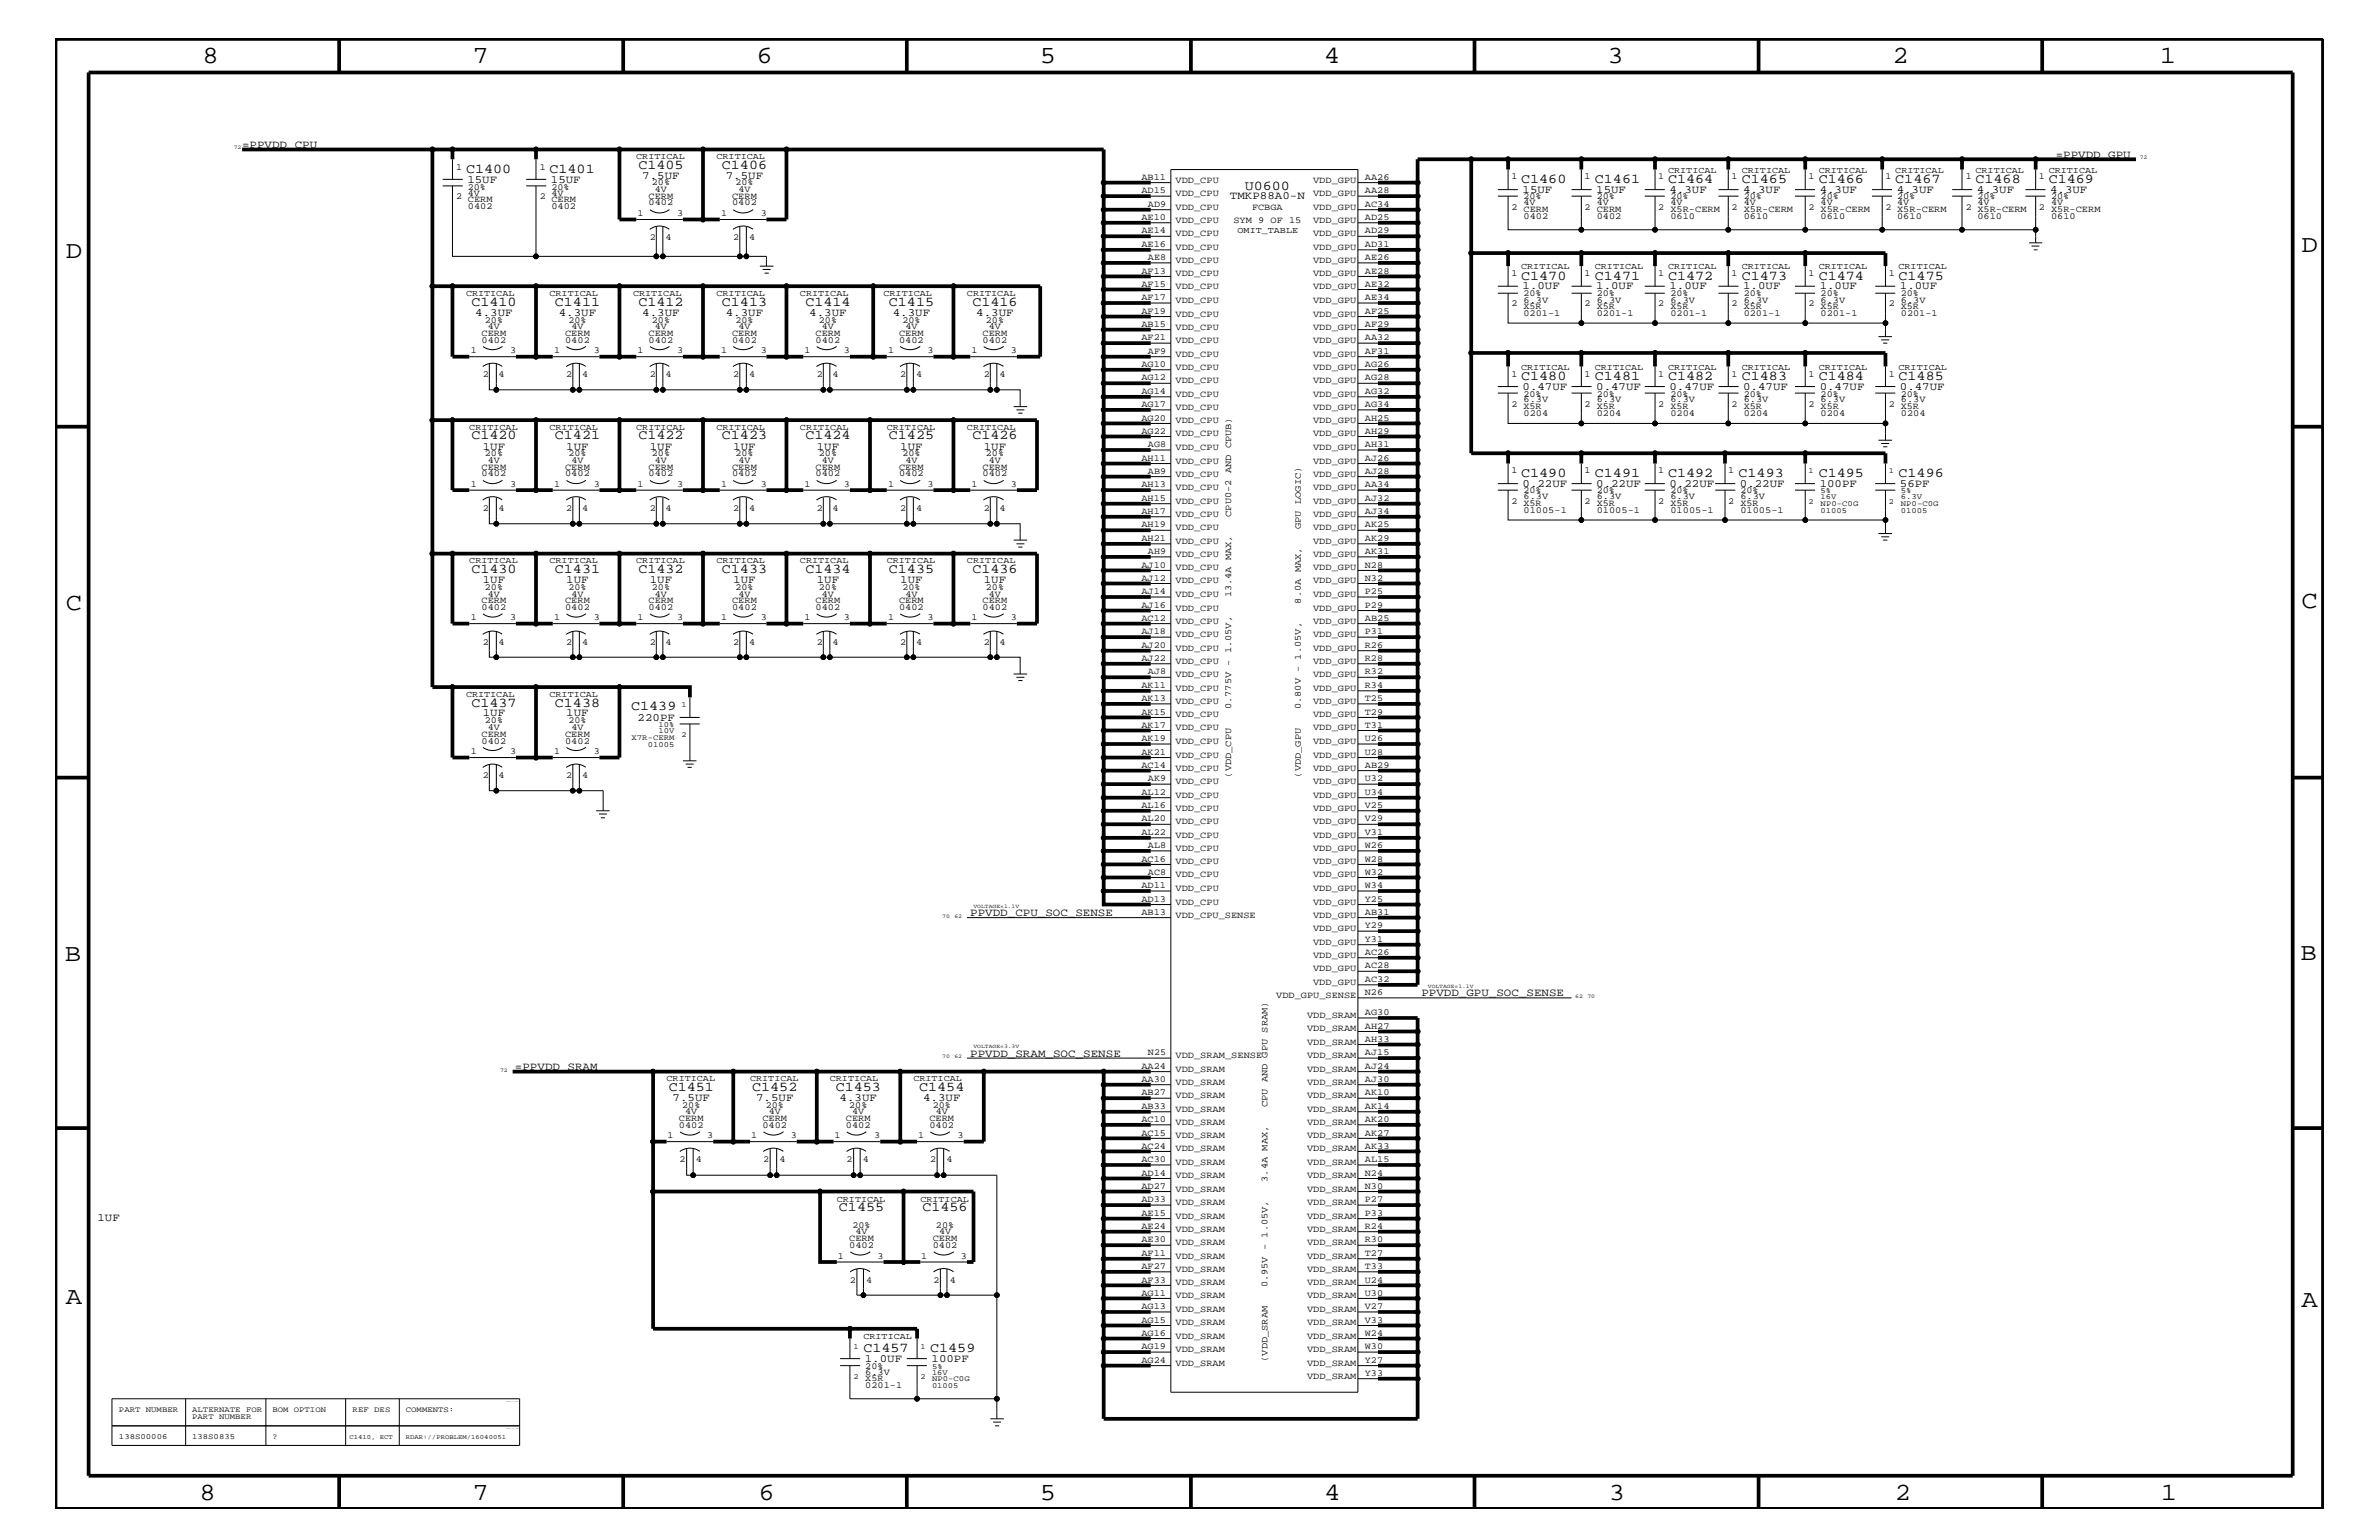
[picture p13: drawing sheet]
<svg xmlns="http://www.w3.org/2000/svg" width="432mm" height="279mm" viewBox="0 0 432 279" stroke-linecap="round" stroke-linejoin="round" font-family="sans-serif">
<defs><g id="words">
<g font-size="4.5">
<text x="36.7" y="11.5">8</text>
<text x="85.8" y="11.5">7</text>
<text x="137.3" y="11.5">6</text>
<text x="188.7" y="11.5">5</text>
<text x="240.3" y="11.5">4</text>
<text x="291.8" y="11.5">3</text>
<text x="343.5" y="11.5">2</text>
<text x="392" y="11.5">1</text>
<text x="11.9" y="46.8">D</text>
<text x="417.7" y="45.7">D</text>
<text x="11.9" y="110.6">C</text>
<text x="417.7" y="110.3">C</text>
<text x="11.8" y="174.3">B</text>
<text x="417.6" y="174.2">B</text>
<text x="11.9" y="236.7">A</text>
<text x="417.7" y="237.1">A</text>
<text x="36.2" y="272.1">8</text>
<text x="85.8" y="272.1">7</text>
<text x="137.7" y="272.1">6</text>
<text x="188.7" y="272.1">5</text>
<text x="240.4" y="272.1">4</text>
<text x="292" y="272.1">3</text>
<text x="343.9" y="272.1">2</text>
<text x="392.2" y="272.1">1</text>
</g>
<g font-size="2.5">
<text x="84.6" y="31.4">C1400</text>
<text x="99.7" y="31.4">C1401</text>
<text x="115.9" y="30.6">C1405</text>
<text x="131" y="30.6">C1406</text>
<text x="225.9" y="34.4">U0600</text>
<text x="276.1" y="33.1">C1460</text>
<text x="289.5" y="33.1">C1461</text>
<text x="302.8" y="33.1">C1464</text>
<text x="316.1" y="33.1">C1465</text>
<text x="330.1" y="33.1">C1466</text>
<text x="344" y="33.1">C1467</text>
<text x="358.6" y="33.1">C1468</text>
<text x="371.9" y="33.1">C1469</text>
<text x="276.1" y="50.7">C1470</text>
<text x="289.5" y="50.7">C1471</text>
<text x="302.8" y="50.7">C1472</text>
<text x="316.1" y="50.7">C1473</text>
<text x="330.1" y="50.7">C1474</text>
<text x="344.6" y="50.7">C1475</text>
<text x="85.6" y="55.5">C1410</text>
<text x="100.7" y="55.5">C1411</text>
<text x="115.9" y="55.5">C1412</text>
<text x="131" y="55.5">C1413</text>
<text x="146.2" y="55.5">C1414</text>
<text x="161.3" y="55.5">C1415</text>
<text x="176.5" y="55.5">C1416</text>
<text x="276.1" y="68.9">C1480</text>
<text x="289.5" y="68.9">C1481</text>
<text x="302.8" y="68.9">C1482</text>
<text x="316.1" y="68.9">C1483</text>
<text x="330.1" y="68.9">C1484</text>
<text x="344.6" y="68.9">C1485</text>
<text x="85.6" y="79.7">C1420</text>
<text x="100.7" y="79.7">C1421</text>
<text x="115.9" y="79.7">C1422</text>
<text x="131" y="79.7">C1423</text>
<text x="146.2" y="79.7">C1424</text>
<text x="161.3" y="79.7">C1425</text>
<text x="176.5" y="79.7">C1426</text>
<text x="276.1" y="86.5">C1490</text>
<text x="289.5" y="86.5">C1491</text>
<text x="302.8" y="86.5">C1492</text>
<text x="315.6" y="86.5">C1493</text>
<text x="330.1" y="86.5">C1495</text>
<text x="344.6" y="86.5">C1496</text>
<text x="85.6" y="104">C1430</text>
<text x="100.7" y="104">C1431</text>
<text x="115.9" y="104">C1432</text>
<text x="131" y="104">C1433</text>
<text x="146.2" y="104">C1434</text>
<text x="161.3" y="104">C1435</text>
<text x="176.5" y="104">C1436</text>
<text x="85.6" y="128.2">C1437</text>
<text x="100.7" y="128.2">C1438</text>
<text x="114.6" y="128.9">C1439</text>
<text x="121.4" y="197.9">C1451</text>
<text x="136.5" y="197.9">C1452</text>
<text x="151.7" y="197.9">C1453</text>
<text x="166.8" y="197.9">C1454</text>
<text x="152.3" y="219.7">C1455</text>
<text x="167.4" y="219.7">C1456</text>
<text x="156.7" y="245.3">C1457</text>
<text x="168.8" y="245.3">C1459</text>
</g>
<g font-size="2">
<text x="43.9" y="26.9">=PPVDD_CPU</text>
<text x="373.1" y="28.6">=PPVDD_GPU</text>
<text x="84.8" y="33.1">15UF</text>
<text x="100" y="33.1">15UF</text>
<text x="116.6" y="32.5">7.5UF</text>
<text x="131.7" y="32.5">7.5UF</text>
<text x="276.4" y="35">15UF</text>
<text x="289.7" y="35">15UF</text>
<text x="303" y="35">4.3UF</text>
<text x="316.4" y="35">4.3UF</text>
<text x="330.3" y="35">4.3UF</text>
<text x="344.3" y="35">4.3UF</text>
<text x="358.8" y="35">4.3UF</text>
<text x="372.1" y="35">4.3UF</text>
<text x="223.2" y="36.2">TMKP88A0-N</text>
<text x="276.4" y="52.5">1.0UF</text>
<text x="289.7" y="52.5">1.0UF</text>
<text x="303" y="52.5">1.0UF</text>
<text x="316.4" y="52.5">1.0UF</text>
<text x="330.3" y="52.5">1.0UF</text>
<text x="344.8" y="52.5">1.0UF</text>
<text x="86.3" y="57.3">4.3UF</text>
<text x="101.4" y="57.3">4.3UF</text>
<text x="116.6" y="57.3">4.3UF</text>
<text x="131.7" y="57.3">4.3UF</text>
<text x="146.9" y="57.3">4.3UF</text>
<text x="162.1" y="57.3">4.3UF</text>
<text x="177.2" y="57.3">4.3UF</text>
<text x="276.4" y="70.7">0.47UF</text>
<text x="289.7" y="70.7">0.47UF</text>
<text x="303" y="70.7">0.47UF</text>
<text x="316.4" y="70.7">0.47UF</text>
<text x="330.3" y="70.7">0.47UF</text>
<text x="344.8" y="70.7">0.47UF</text>
<text x="87.6" y="81.6">1UF</text>
<text x="102.8" y="81.6">1UF</text>
<text x="117.9" y="81.6">1UF</text>
<text x="133.1" y="81.6">1UF</text>
<text x="148.3" y="81.6">1UF</text>
<text x="163.4" y="81.6">1UF</text>
<text x="178.6" y="81.6">1UF</text>
<text x="276.4" y="88.3">0.22UF</text>
<text x="289.7" y="88.3">0.22UF</text>
<text x="303" y="88.3">0.22UF</text>
<text x="315.8" y="88.3">0.22UF</text>
<text x="330.3" y="88.3">100PF</text>
<text x="344.8" y="88.3">56PF</text>
<text x="87.6" y="105.8">1UF</text>
<text x="102.8" y="105.8">1UF</text>
<text x="117.9" y="105.8">1UF</text>
<text x="133.1" y="105.8">1UF</text>
<text x="148.3" y="105.8">1UF</text>
<text x="163.4" y="105.8">1UF</text>
<text x="178.6" y="105.8">1UF</text>
<text x="87.6" y="130">1UF</text>
<text x="102.8" y="130">1UF</text>
<text x="115.7" y="130.8">220PF</text>
<text x="176.1" y="166.2">PPVDD_CPU_SOC_SENSE</text>
<text x="258" y="180.8">PPVDD_GPU_SOC_SENSE</text>
<text x="176.1" y="191.7">PPVDD_SRAM_SOC_SENSE</text>
<text x="93.5" y="194.2">=PPVDD_SRAM</text>
<text x="122.1" y="199.8">7.5UF</text>
<text x="137.2" y="199.8">7.5UF</text>
<text x="152.4" y="199.8">4.3UF</text>
<text x="167.6" y="199.8">4.3UF</text>
<text x="17.7" y="221.5">1UF</text>
<text x="157" y="247.1">1.0UF</text>
<text x="169.1" y="247.1">100PF</text>
</g>
<g font-size="1.7">
<text x="82.8" y="30.8">1</text>
<text x="84.9" y="35.5">4V</text>
<text x="84.9" y="34.4">20%</text>
<text x="98" y="30.8">1</text>
<text x="100.1" y="34.4">20%</text>
<text x="100.1" y="35.5">4V</text>
<text x="118.3" y="33.6">20%</text>
<text x="118.9" y="34.8">4V</text>
<text x="133.5" y="33.6">20%</text>
<text x="134" y="34.8">4V</text>
<text x="207.2" y="32.7">AB11</text>
<text x="207.2" y="35.1">AD15</text>
<text x="213.4" y="33.1">VDD_CPU</text>
<text x="213.4" y="35.6">VDD_CPU</text>
<text x="238.3" y="33.1">VDD_GPU</text>
<text x="238.3" y="35.6">VDD_GPU</text>
<text x="247.7" y="32.7">AA26</text>
<text x="247.7" y="35.1">AA28</text>
<text x="274.3" y="32.5">1</text>
<text x="287.6" y="32.5">1</text>
<text x="301" y="32.5">1</text>
<text x="314.3" y="32.5">1</text>
<text x="328.3" y="32.5">1</text>
<text x="342.2" y="32.5">1</text>
<text x="356.8" y="32.5">1</text>
<text x="370.1" y="32.5">1</text>
<text x="82.8" y="36.2">2</text>
<text x="84.9" y="36.7">CERM</text>
<text x="84.9" y="37.9">0402</text>
<text x="98" y="36.2">2</text>
<text x="100.1" y="36.7">CERM</text>
<text x="100.1" y="37.9">0402</text>
<text x="115.7" y="39.2">1</text>
<text x="117.7" y="36.1">CERM</text>
<text x="117.7" y="37.3">0402</text>
<text x="122.9" y="39.2">3</text>
<text x="130.9" y="39.2">1</text>
<text x="132.9" y="36.1">CERM</text>
<text x="132.9" y="37.3">0402</text>
<text x="138.1" y="39.2">3</text>
<text x="207.2" y="40">AE10</text>
<text x="208.4" y="37.5">AD9</text>
<text x="213.4" y="38">VDD_CPU</text>
<text x="213.4" y="40.4">VDD_CPU</text>
<text x="223.9" y="40.4">SYM 9 OF 15</text>
<text x="227.2" y="38">FCBGA</text>
<text x="238.3" y="38">VDD_GPU</text>
<text x="238.3" y="40.4">VDD_GPU</text>
<text x="247.7" y="37.5">AC34</text>
<text x="247.7" y="40">AD25</text>
<text x="274.3" y="38">2</text>
<text x="276.5" y="37.3">4V</text>
<text x="276.5" y="38.5">CERM</text>
<text x="276.5" y="39.7">0402</text>
<text x="276.5" y="36.2">20%</text>
<text x="287.6" y="38">2</text>
<text x="289.8" y="37.3">4V</text>
<text x="289.8" y="38.5">CERM</text>
<text x="289.8" y="39.7">0402</text>
<text x="289.8" y="36.2">20%</text>
<text x="301" y="38">2</text>
<text x="303.2" y="39.7">0610</text>
<text x="303.2" y="38.5">X5R-CERM</text>
<text x="303.2" y="37.3">4V</text>
<text x="303.2" y="36.2">20%</text>
<text x="314.3" y="38">2</text>
<text x="316.5" y="39.7">0610</text>
<text x="316.5" y="38.5">X5R-CERM</text>
<text x="316.5" y="37.3">4V</text>
<text x="316.5" y="36.2">20%</text>
<text x="328.3" y="38">2</text>
<text x="330.5" y="37.3">4V</text>
<text x="330.5" y="36.2">20%</text>
<text x="330.5" y="39.7">0610</text>
<text x="330.5" y="38.5">X5R-CERM</text>
<text x="342.2" y="38">2</text>
<text x="344.3" y="39.7">0610</text>
<text x="344.3" y="38.5">X5R-CERM</text>
<text x="344.3" y="37.3">4V</text>
<text x="344.3" y="36.2">20%</text>
<text x="356.8" y="38">2</text>
<text x="358.9" y="39.7">0610</text>
<text x="358.9" y="38.5">X5R-CERM</text>
<text x="358.9" y="37.3">4V</text>
<text x="358.9" y="36.2">20%</text>
<text x="370.1" y="38">2</text>
<text x="372.3" y="39.7">0610</text>
<text x="372.3" y="38.5">X5R-CERM</text>
<text x="372.3" y="37.3">4V</text>
<text x="372.3" y="36.2">20%</text>
<text x="117.9" y="43.5">2</text>
<text x="120.8" y="43.5">4</text>
<text x="133.1" y="43.5">2</text>
<text x="136" y="43.5">4</text>
<text x="207.2" y="42.4">AE14</text>
<text x="207.2" y="44.8">AE16</text>
<text x="208.4" y="47.2">AE8</text>
<text x="213.4" y="42.9">VDD_CPU</text>
<text x="213.4" y="47.7">VDD_CPU</text>
<text x="213.4" y="45.3">VDD_CPU</text>
<text x="238.3" y="42.9">VDD_GPU</text>
<text x="238.3" y="45.3">VDD_GPU</text>
<text x="238.3" y="47.7">VDD_GPU</text>
<text x="247.7" y="42.4">AD29</text>
<text x="247.7" y="44.8">AD31</text>
<text x="247.7" y="47.2">AE26</text>
<text x="207.2" y="49.6">AF13</text>
<text x="207.2" y="52.1">AF15</text>
<text x="213.4" y="52.5">VDD_CPU</text>
<text x="213.4" y="50.2">VDD_CPU</text>
<text x="238.3" y="50.2">VDD_GPU</text>
<text x="238.3" y="52.5">VDD_GPU</text>
<text x="247.7" y="49.6">AE28</text>
<text x="247.7" y="52.1">AE32</text>
<text x="274.3" y="50.2">1</text>
<text x="276.5" y="53.8">20%</text>
<text x="287.6" y="50.2">1</text>
<text x="289.8" y="53.8">20%</text>
<text x="301" y="50.2">1</text>
<text x="303.2" y="53.8">20%</text>
<text x="314.3" y="50.2">1</text>
<text x="316.5" y="53.8">20%</text>
<text x="328.3" y="50.2">1</text>
<text x="330.5" y="53.8">20%</text>
<text x="342.8" y="50.2">1</text>
<text x="345" y="53.8">20%</text>
<text x="88" y="58.5">20%</text>
<text x="88.6" y="59.7">4V</text>
<text x="103.2" y="58.5">20%</text>
<text x="103.7" y="59.7">4V</text>
<text x="118.3" y="58.5">20%</text>
<text x="118.9" y="59.7">4V</text>
<text x="133.5" y="58.5">20%</text>
<text x="134" y="59.7">4V</text>
<text x="148.6" y="58.5">20%</text>
<text x="149.2" y="59.7">4V</text>
<text x="163.8" y="58.5">20%</text>
<text x="164.3" y="59.7">4V</text>
<text x="178.9" y="58.5">20%</text>
<text x="179.5" y="59.7">4V</text>
<text x="207.2" y="56.9">AF19</text>
<text x="207.2" y="59.4">AB15</text>
<text x="207.2" y="54.5">AF17</text>
<text x="213.4" y="57.4">VDD_CPU</text>
<text x="213.4" y="59.8">VDD_CPU</text>
<text x="213.4" y="55">VDD_CPU</text>
<text x="238.3" y="55">VDD_GPU</text>
<text x="238.3" y="57.4">VDD_GPU</text>
<text x="238.3" y="59.8">VDD_GPU</text>
<text x="247.7" y="56.9">AF25</text>
<text x="247.7" y="59.4">AF29</text>
<text x="247.7" y="54.5">AE34</text>
<text x="274.3" y="55.6">2</text>
<text x="276.5" y="54.9">6.3V</text>
<text x="276.5" y="57.3">0201-1</text>
<text x="276.5" y="56.1">X5R</text>
<text x="287.6" y="55.6">2</text>
<text x="289.8" y="57.3">0201-1</text>
<text x="289.8" y="54.9">6.3V</text>
<text x="289.8" y="56.1">X5R</text>
<text x="301" y="55.6">2</text>
<text x="303.2" y="54.9">6.3V</text>
<text x="303.2" y="56.1">X5R</text>
<text x="303.2" y="57.3">0201-1</text>
<text x="314.3" y="55.6">2</text>
<text x="316.5" y="54.9">6.3V</text>
<text x="316.5" y="56.1">X5R</text>
<text x="316.5" y="57.3">0201-1</text>
<text x="328.3" y="55.6">2</text>
<text x="330.5" y="56.1">X5R</text>
<text x="330.5" y="57.3">0201-1</text>
<text x="330.5" y="54.9">6.3V</text>
<text x="342.8" y="55.6">2</text>
<text x="345" y="56.1">X5R</text>
<text x="345" y="54.9">6.3V</text>
<text x="345" y="57.3">0201-1</text>
<text x="85.4" y="64">1</text>
<text x="87.4" y="60.9">CERM</text>
<text x="87.4" y="62.2">0402</text>
<text x="92.6" y="64">3</text>
<text x="100.6" y="64">1</text>
<text x="102.6" y="60.9">CERM</text>
<text x="102.6" y="62.2">0402</text>
<text x="107.8" y="64">3</text>
<text x="115.7" y="64">1</text>
<text x="117.7" y="60.9">CERM</text>
<text x="117.7" y="62.2">0402</text>
<text x="122.9" y="64">3</text>
<text x="130.9" y="64">1</text>
<text x="132.9" y="60.9">CERM</text>
<text x="132.9" y="62.2">0402</text>
<text x="138.1" y="64">3</text>
<text x="146" y="64">1</text>
<text x="148" y="60.9">CERM</text>
<text x="148" y="62.2">0402</text>
<text x="153.2" y="64">3</text>
<text x="161.2" y="64">1</text>
<text x="163.2" y="60.9">CERM</text>
<text x="163.2" y="62.2">0402</text>
<text x="168.3" y="64">3</text>
<text x="176.4" y="64">1</text>
<text x="178.4" y="60.9">CERM</text>
<text x="178.4" y="62.2">0402</text>
<text x="183.5" y="64">3</text>
<text x="207.2" y="61.8">AF21</text>
<text x="208.4" y="64.2">AF9</text>
<text x="213.4" y="62.3">VDD_CPU</text>
<text x="213.4" y="64.7">VDD_CPU</text>
<text x="238.3" y="64.7">VDD_GPU</text>
<text x="238.3" y="62.3">VDD_GPU</text>
<text x="247.7" y="61.8">AA32</text>
<text x="247.7" y="64.2">AF31</text>
<text x="87.6" y="68.4">2</text>
<text x="90.5" y="68.4">4</text>
<text x="102.8" y="68.4">2</text>
<text x="105.7" y="68.4">4</text>
<text x="117.9" y="68.4">2</text>
<text x="120.8" y="68.4">4</text>
<text x="133.1" y="68.4">2</text>
<text x="136" y="68.4">4</text>
<text x="148.3" y="68.4">2</text>
<text x="151.1" y="68.4">4</text>
<text x="163.4" y="68.4">2</text>
<text x="166.3" y="68.4">4</text>
<text x="178.6" y="68.4">2</text>
<text x="181.4" y="68.4">4</text>
<text x="207.2" y="66.7">AG10</text>
<text x="207.2" y="69">AG12</text>
<text x="207.2" y="71.5">AG14</text>
<text x="213.4" y="72">VDD_CPU</text>
<text x="213.4" y="67.1">VDD_CPU</text>
<text x="213.4" y="69.5">VDD_CPU</text>
<text x="238.3" y="67.1">VDD_GPU</text>
<text x="238.3" y="69.5">VDD_GPU</text>
<text x="238.3" y="72">VDD_GPU</text>
<text x="247.7" y="66.7">AG26</text>
<text x="247.7" y="69">AG28</text>
<text x="247.7" y="71.5">AG32</text>
<text x="274.3" y="68.4">1</text>
<text x="276.5" y="72">20%</text>
<text x="287.6" y="68.4">1</text>
<text x="289.8" y="72">20%</text>
<text x="301" y="68.4">1</text>
<text x="303.2" y="72">20%</text>
<text x="314.3" y="68.4">1</text>
<text x="316.5" y="72">20%</text>
<text x="328.3" y="68.4">1</text>
<text x="330.5" y="72">20%</text>
<text x="342.8" y="68.4">1</text>
<text x="345" y="72">20%</text>
<text x="207.2" y="73.9">AG17</text>
<text x="207.2" y="76.3">AG20</text>
<text x="213.4" y="76.8">VDD_CPU</text>
<text x="213.4" y="74.4">VDD_CPU</text>
<text x="238.3" y="76.8">VDD_GPU</text>
<text x="238.3" y="74.4">VDD_GPU</text>
<text x="247.7" y="73.9">AG34</text>
<text x="247.7" y="76.3">AH25</text>
<text x="274.3" y="73.8">2</text>
<text x="276.5" y="75.5">0204</text>
<text x="276.5" y="73">6.3V</text>
<text x="276.5" y="74.3">X5R</text>
<text x="287.6" y="73.8">2</text>
<text x="289.8" y="75.5">0204</text>
<text x="289.8" y="73">6.3V</text>
<text x="289.8" y="74.3">X5R</text>
<text x="301" y="73.8">2</text>
<text x="303.2" y="75.5">0204</text>
<text x="303.2" y="73">6.3V</text>
<text x="303.2" y="74.3">X5R</text>
<text x="314.3" y="73.8">2</text>
<text x="316.5" y="75.5">0204</text>
<text x="316.5" y="73">6.3V</text>
<text x="316.5" y="74.3">X5R</text>
<text x="328.3" y="73.8">2</text>
<text x="330.5" y="74.3">X5R</text>
<text x="330.5" y="75.5">0204</text>
<text x="330.5" y="73">6.3V</text>
<text x="342.8" y="73.8">2</text>
<text x="345" y="74.3">X5R</text>
<text x="345" y="75.5">0204</text>
<text x="345" y="73">6.3V</text>
<text x="88" y="82.7">20%</text>
<text x="88.6" y="83.9">4V</text>
<text x="103.2" y="82.7">20%</text>
<text x="103.7" y="83.9">4V</text>
<text x="118.3" y="82.7">20%</text>
<text x="118.9" y="83.9">4V</text>
<text x="133.5" y="82.7">20%</text>
<text x="134" y="83.9">4V</text>
<text x="148.6" y="82.7">20%</text>
<text x="149.2" y="83.9">4V</text>
<text x="163.8" y="82.7">20%</text>
<text x="164.3" y="83.9">4V</text>
<text x="178.9" y="82.7">20%</text>
<text x="179.5" y="83.9">4V</text>
<text x="207.2" y="78.8">AG22</text>
<text x="207.2" y="83.6">AH11</text>
<text x="208.4" y="81.1">AG8</text>
<text x="213.4" y="79.2">VDD_CPU</text>
<text x="213.4" y="81.6">VDD_CPU</text>
<text x="238.3" y="79.2">VDD_GPU</text>
<text x="238.3" y="81.6">VDD_GPU</text>
<text x="247.7" y="78.8">AH29</text>
<text x="247.7" y="81.1">AH31</text>
<text x="247.7" y="83.6">AJ26</text>
<text x="85.4" y="88.3">1</text>
<text x="87.4" y="85.2">CERM</text>
<text x="87.4" y="86.4">0402</text>
<text x="92.6" y="88.3">3</text>
<text x="100.6" y="88.3">1</text>
<text x="102.6" y="85.2">CERM</text>
<text x="102.6" y="86.4">0402</text>
<text x="107.8" y="88.3">3</text>
<text x="115.7" y="88.3">1</text>
<text x="117.7" y="85.2">CERM</text>
<text x="117.7" y="86.4">0402</text>
<text x="122.9" y="88.3">3</text>
<text x="130.9" y="88.3">1</text>
<text x="132.9" y="85.2">CERM</text>
<text x="132.9" y="86.4">0402</text>
<text x="138.1" y="88.3">3</text>
<text x="146" y="88.3">1</text>
<text x="148" y="85.2">CERM</text>
<text x="148" y="86.4">0402</text>
<text x="153.2" y="88.3">3</text>
<text x="161.2" y="88.3">1</text>
<text x="163.2" y="85.2">CERM</text>
<text x="163.2" y="86.4">0402</text>
<text x="168.3" y="88.3">3</text>
<text x="176.4" y="88.3">1</text>
<text x="178.4" y="85.2">CERM</text>
<text x="178.4" y="86.4">0402</text>
<text x="183.5" y="88.3">3</text>
<text x="207.2" y="88.4">AH13</text>
<text x="208.4" y="86">AB9</text>
<text x="213.4" y="86.5">VDD_CPU</text>
<text x="213.4" y="84.1">VDD_CPU</text>
<text x="213.4" y="88.9">VDD_CPU</text>
<text x="238.3" y="84.1">VDD_GPU</text>
<text x="238.3" y="88.9">VDD_GPU</text>
<text x="238.3" y="86.5">VDD_GPU</text>
<text x="247.7" y="86">AJ28</text>
<text x="247.7" y="88.4">AA34</text>
<text x="274.3" y="85.9">1</text>
<text x="276.5" y="89.5">20%</text>
<text x="287.6" y="85.9">1</text>
<text x="289.8" y="89.5">20%</text>
<text x="301" y="85.9">1</text>
<text x="303.2" y="89.5">20%</text>
<text x="313.7" y="85.9">1</text>
<text x="315.9" y="89.5">20%</text>
<text x="87.6" y="92.7">2</text>
<text x="90.5" y="92.7">4</text>
<text x="102.8" y="92.7">2</text>
<text x="105.7" y="92.7">4</text>
<text x="117.9" y="92.7">2</text>
<text x="120.8" y="92.7">4</text>
<text x="133.1" y="92.7">2</text>
<text x="136" y="92.7">4</text>
<text x="148.3" y="92.7">2</text>
<text x="151.1" y="92.7">4</text>
<text x="163.4" y="92.7">2</text>
<text x="166.3" y="92.7">4</text>
<text x="178.6" y="92.7">2</text>
<text x="181.4" y="92.7">4</text>
<text x="207.2" y="90.9">AH15</text>
<text x="207.2" y="93.3">AH17</text>
<text x="207.2" y="95.7">AH19</text>
<text x="213.4" y="91.4">VDD_CPU</text>
<text x="213.4" y="93.8">VDD_CPU</text>
<text x="223.4" y="93.7" transform="rotate(-90 223.4 93.7)">CPU0-2 AND CPUB)</text>
<text x="236.1" y="96" transform="rotate(-90 236.1 96)">GPU LOGIC)</text>
<text x="238.3" y="91.4">VDD_GPU</text>
<text x="238.3" y="93.8">VDD_GPU</text>
<text x="247.7" y="90.9">AJ32</text>
<text x="247.7" y="93.3">AJ34</text>
<text x="247.7" y="95.7">AK25</text>
<text x="274.3" y="91.4">2</text>
<text x="276.5" y="93.1">01005-1</text>
<text x="276.5" y="90.6">6.3V</text>
<text x="276.5" y="91.8">X5R</text>
<text x="287.6" y="91.4">2</text>
<text x="289.8" y="93.1">01005-1</text>
<text x="289.8" y="90.6">6.3V</text>
<text x="289.8" y="91.8">X5R</text>
<text x="301" y="91.4">2</text>
<text x="303.2" y="93.1">01005-1</text>
<text x="303.2" y="90.6">6.3V</text>
<text x="303.2" y="91.8">X5R</text>
<text x="313.7" y="91.4">2</text>
<text x="315.9" y="91.8">X5R</text>
<text x="315.9" y="93.1">01005-1</text>
<text x="315.9" y="90.6">6.3V</text>
<text x="207.2" y="98.2">AH21</text>
<text x="208.4" y="100.5">AH9</text>
<text x="213.4" y="101">VDD_CPU</text>
<text x="213.4" y="98.7">VDD_CPU</text>
<text x="213.4" y="96.2">VDD_CPU</text>
<text x="238.3" y="98.7">VDD_GPU</text>
<text x="238.3" y="96.2">VDD_GPU</text>
<text x="238.3" y="101">VDD_GPU</text>
<text x="247.7" y="98.2">AK29</text>
<text x="247.7" y="100.5">AK31</text>
<text x="88" y="107">20%</text>
<text x="103.2" y="107">20%</text>
<text x="118.3" y="107">20%</text>
<text x="133.5" y="107">20%</text>
<text x="148.6" y="107">20%</text>
<text x="163.8" y="107">20%</text>
<text x="178.9" y="107">20%</text>
<text x="207.2" y="103">AJ10</text>
<text x="207.2" y="105.4">AJ12</text>
<text x="207.2" y="107.8">AJ14</text>
<text x="213.4" y="103.5">VDD_CPU</text>
<text x="213.4" y="105.9">VDD_CPU</text>
<text x="238.3" y="105.9">VDD_GPU</text>
<text x="238.3" y="103.5">VDD_GPU</text>
<text x="247.7" y="103">N28</text>
<text x="247.7" y="105.4">N32</text>
<text x="247.7" y="107.8">P25</text>
<text x="85.4" y="112.6">1</text>
<text x="87.4" y="109.4">CERM</text>
<text x="87.4" y="110.6">0402</text>
<text x="88.6" y="108.2">4V</text>
<text x="92.6" y="112.6">3</text>
<text x="100.6" y="112.6">1</text>
<text x="102.6" y="109.4">CERM</text>
<text x="102.6" y="110.6">0402</text>
<text x="103.7" y="108.2">4V</text>
<text x="107.8" y="112.6">3</text>
<text x="115.7" y="112.6">1</text>
<text x="117.7" y="109.4">CERM</text>
<text x="117.7" y="110.6">0402</text>
<text x="118.9" y="108.2">4V</text>
<text x="122.9" y="112.6">3</text>
<text x="130.9" y="112.6">1</text>
<text x="132.9" y="109.4">CERM</text>
<text x="132.9" y="110.6">0402</text>
<text x="134" y="108.2">4V</text>
<text x="138.1" y="112.6">3</text>
<text x="146" y="112.6">1</text>
<text x="148" y="109.4">CERM</text>
<text x="148" y="110.6">0402</text>
<text x="149.2" y="108.2">4V</text>
<text x="153.2" y="112.6">3</text>
<text x="161.2" y="112.6">1</text>
<text x="163.2" y="109.4">CERM</text>
<text x="163.2" y="110.6">0402</text>
<text x="164.3" y="108.2">4V</text>
<text x="168.3" y="112.6">3</text>
<text x="176.4" y="112.6">1</text>
<text x="178.4" y="109.4">CERM</text>
<text x="178.4" y="110.6">0402</text>
<text x="179.5" y="108.2">4V</text>
<text x="183.5" y="112.6">3</text>
<text x="207.2" y="110.3">AJ16</text>
<text x="207.2" y="112.7">AC12</text>
<text x="213.4" y="113.1">VDD_CPU</text>
<text x="213.4" y="108.3">VDD_CPU</text>
<text x="213.4" y="110.8">VDD_CPU</text>
<text x="223.4" y="108.4" transform="rotate(-90 223.4 108.4)">13.4A MAX,</text>
<text x="236.1" y="109.5" transform="rotate(-90 236.1 109.5)">8.0A MAX,</text>
<text x="238.3" y="110.8">VDD_GPU</text>
<text x="238.3" y="108.3">VDD_GPU</text>
<text x="238.3" y="113.1">VDD_GPU</text>
<text x="247.7" y="112.7">AB25</text>
<text x="247.7" y="110.3">P29</text>
<text x="87.6" y="117">2</text>
<text x="90.5" y="117">4</text>
<text x="102.8" y="117">2</text>
<text x="105.7" y="117">4</text>
<text x="117.9" y="117">2</text>
<text x="120.8" y="117">4</text>
<text x="133.1" y="117">2</text>
<text x="136" y="117">4</text>
<text x="148.3" y="117">2</text>
<text x="151.1" y="117">4</text>
<text x="163.4" y="117">2</text>
<text x="166.3" y="117">4</text>
<text x="178.6" y="117">2</text>
<text x="181.4" y="117">4</text>
<text x="207.2" y="115.1">AJ18</text>
<text x="207.2" y="117.5">AJ20</text>
<text x="213.4" y="115.6">VDD_CPU</text>
<text x="213.4" y="118.1">VDD_CPU</text>
<text x="238.3" y="115.6">VDD_GPU</text>
<text x="238.3" y="118.1">VDD_GPU</text>
<text x="247.7" y="115.1">P31</text>
<text x="247.7" y="117.5">R26</text>
<text x="207.2" y="120">AJ22</text>
<text x="207.2" y="124.8">AK11</text>
<text x="208.4" y="122.4">AJ8</text>
<text x="213.4" y="120.4">VDD_CPU</text>
<text x="213.4" y="122.9">VDD_CPU</text>
<text x="213.4" y="125.3">VDD_CPU</text>
<text x="238.3" y="125.3">VDD_GPU</text>
<text x="238.3" y="120.4">VDD_GPU</text>
<text x="238.3" y="122.9">VDD_GPU</text>
<text x="247.7" y="120">R28</text>
<text x="247.7" y="122.4">R32</text>
<text x="247.7" y="124.8">R34</text>
<text x="88" y="131.3">20%</text>
<text x="103.2" y="131.3">20%</text>
<text x="207.2" y="127.2">AK13</text>
<text x="207.2" y="129.7">AK15</text>
<text x="213.4" y="127.7">VDD_CPU</text>
<text x="213.4" y="130.2">VDD_CPU</text>
<text x="223.4" y="128.7" transform="rotate(-90 223.4 128.7)">0.775V - 1.05V,</text>
<text x="236.1" y="128.7" transform="rotate(-90 236.1 128.7)">0.80V - 1.05V,</text>
<text x="238.3" y="130.2">VDD_GPU</text>
<text x="238.3" y="127.7">VDD_GPU</text>
<text x="247.7" y="127.2">T25</text>
<text x="247.7" y="129.7">T29</text>
<text x="85.4" y="136.8">1</text>
<text x="87.4" y="133.6">CERM</text>
<text x="87.4" y="134.9">0402</text>
<text x="88.6" y="132.4">4V</text>
<text x="92.6" y="136.8">3</text>
<text x="100.6" y="136.8">1</text>
<text x="102.6" y="133.6">CERM</text>
<text x="102.6" y="134.9">0402</text>
<text x="103.7" y="132.4">4V</text>
<text x="107.8" y="136.8">3</text>
<text x="207.2" y="132.1">AK17</text>
<text x="207.2" y="134.5">AK19</text>
<text x="207.2" y="136.9">AK21</text>
<text x="213.4" y="137.4">VDD_CPU</text>
<text x="213.4" y="132.5">VDD_CPU</text>
<text x="213.4" y="135">VDD_CPU</text>
<text x="238.3" y="137.4">VDD_GPU</text>
<text x="238.3" y="135">VDD_GPU</text>
<text x="238.3" y="132.5">VDD_GPU</text>
<text x="247.7" y="132.1">T31</text>
<text x="247.7" y="134.5">U26</text>
<text x="247.7" y="136.9">U28</text>
<text x="87.6" y="141.2">2</text>
<text x="90.5" y="141.2">4</text>
<text x="102.8" y="141.2">2</text>
<text x="105.7" y="141.2">4</text>
<text x="207.2" y="139.4">AC14</text>
<text x="208.4" y="141.8">AK9</text>
<text x="213.4" y="142.3">VDD_CPU</text>
<text x="213.4" y="139.8">VDD_CPU</text>
<text x="223.4" y="141.1" transform="rotate(-90 223.4 141.1)">(VDD_CPU</text>
<text x="236.1" y="141.1" transform="rotate(-90 236.1 141.1)">(VDD_GPU</text>
<text x="238.3" y="142.3">VDD_GPU</text>
<text x="238.3" y="139.8">VDD_GPU</text>
<text x="247.7" y="139.4">AB29</text>
<text x="247.7" y="141.8">U32</text>
<text x="207.2" y="144.2">AL12</text>
<text x="207.2" y="146.7">AL16</text>
<text x="207.2" y="149">AL20</text>
<text x="213.4" y="149.5">VDD_CPU</text>
<text x="213.4" y="147.1">VDD_CPU</text>
<text x="213.4" y="144.7">VDD_CPU</text>
<text x="238.3" y="144.7">VDD_GPU</text>
<text x="238.3" y="147.1">VDD_GPU</text>
<text x="238.3" y="149.5">VDD_GPU</text>
<text x="247.7" y="144.2">U34</text>
<text x="247.7" y="146.7">V25</text>
<text x="247.7" y="149">V29</text>
<text x="207.2" y="151.5">AL22</text>
<text x="208.4" y="153.9">AL8</text>
<text x="213.4" y="152">VDD_CPU</text>
<text x="213.4" y="154.4">VDD_CPU</text>
<text x="238.3" y="152">VDD_GPU</text>
<text x="238.3" y="154.4">VDD_GPU</text>
<text x="247.7" y="151.5">V31</text>
<text x="247.7" y="153.9">W26</text>
<text x="207.2" y="156.3">AC16</text>
<text x="207.2" y="161.1">AD11</text>
<text x="208.4" y="158.8">AC8</text>
<text x="213.4" y="156.8">VDD_CPU</text>
<text x="213.4" y="161.7">VDD_CPU</text>
<text x="213.4" y="159.2">VDD_CPU</text>
<text x="238.3" y="156.8">VDD_GPU</text>
<text x="238.3" y="159.2">VDD_GPU</text>
<text x="238.3" y="161.7">VDD_GPU</text>
<text x="247.7" y="156.3">W28</text>
<text x="247.7" y="158.8">W32</text>
<text x="247.7" y="161.1">W34</text>
<text x="207.2" y="163.6">AD13</text>
<text x="207.2" y="166.1">AB13</text>
<text x="213.4" y="164.1">VDD_CPU</text>
<text x="213.4" y="166.5">VDD_CPU_SENSE</text>
<text x="238.3" y="166.5">VDD_GPU</text>
<text x="238.3" y="164.1">VDD_GPU</text>
<text x="247.7" y="166.1">AB31</text>
<text x="247.7" y="163.6">Y25</text>
<text x="238.3" y="168.9">VDD_GPU</text>
<text x="238.3" y="173.8">VDD_GPU</text>
<text x="238.3" y="171.4">VDD_GPU</text>
<text x="247.7" y="173.3">AC26</text>
<text x="247.7" y="168.4">Y29</text>
<text x="247.7" y="170.9">Y31</text>
<text x="238.3" y="176.2">VDD_GPU</text>
<text x="238.3" y="178.7">VDD_GPU</text>
<text x="247.7" y="175.7">AC28</text>
<text x="247.7" y="178.2">AC32</text>
<text x="231.6" y="181">VDD_GPU_SENSE</text>
<text x="237.2" y="184.7">VDD_SRAM</text>
<text x="247.7" y="184.2">AG30</text>
<text x="247.7" y="180.5">N26</text>
<text x="208.4" y="191.5">N25</text>
<text x="213.4" y="192">VDD_SRAM_SENSE</text>
<text x="237.2" y="189.5">VDD_SRAM</text>
<text x="237.2" y="192">VDD_SRAM</text>
<text x="237.2" y="187.1">VDD_SRAM</text>
<text x="247.7" y="186.6">AH27</text>
<text x="247.7" y="189.1">AH33</text>
<text x="247.7" y="191.5">AJ15</text>
<text x="207.2" y="193.9">AA24</text>
<text x="207.2" y="196.4">AA30</text>
<text x="213.4" y="194.4">VDD_SRAM</text>
<text x="213.4" y="196.8">VDD_SRAM</text>
<text x="237.2" y="196.8">VDD_SRAM</text>
<text x="237.2" y="194.4">VDD_SRAM</text>
<text x="247.7" y="193.9">AJ24</text>
<text x="247.7" y="196.4">AJ30</text>
<text x="123.2" y="203.4">CERM</text>
<text x="123.8" y="200.9">20%</text>
<text x="124.4" y="202.1">4V</text>
<text x="138.4" y="203.4">CERM</text>
<text x="139" y="200.9">20%</text>
<text x="139.5" y="202.1">4V</text>
<text x="153.5" y="203.4">CERM</text>
<text x="154.1" y="200.9">20%</text>
<text x="154.7" y="202.1">4V</text>
<text x="168.7" y="203.4">CERM</text>
<text x="169.3" y="200.9">20%</text>
<text x="169.8" y="202.1">4V</text>
<text x="207.2" y="198.7">AB27</text>
<text x="207.2" y="201.2">AB33</text>
<text x="207.2" y="203.6">AC10</text>
<text x="213.4" y="199.2">VDD_SRAM</text>
<text x="213.4" y="201.7">VDD_SRAM</text>
<text x="230" y="200.9" transform="rotate(-90 230 200.9)">CPU AND GPU SRAM)</text>
<text x="237.2" y="199.2">VDD_SRAM</text>
<text x="237.2" y="201.7">VDD_SRAM</text>
<text x="247.7" y="198.7">AK10</text>
<text x="247.7" y="201.2">AK14</text>
<text x="247.7" y="203.6">AK20</text>
<text x="121.2" y="206.5">1</text>
<text x="123.2" y="204.6">0402</text>
<text x="128.4" y="206.5">3</text>
<text x="136.3" y="206.5">1</text>
<text x="138.4" y="204.6">0402</text>
<text x="143.5" y="206.5">3</text>
<text x="151.5" y="206.5">1</text>
<text x="153.5" y="204.6">0402</text>
<text x="158.7" y="206.5">3</text>
<text x="166.6" y="206.5">1</text>
<text x="168.7" y="204.6">0402</text>
<text x="173.8" y="206.5">3</text>
<text x="207.2" y="206">AC15</text>
<text x="207.2" y="208.5">AC24</text>
<text x="213.4" y="208.9">VDD_SRAM</text>
<text x="213.4" y="206.5">VDD_SRAM</text>
<text x="213.4" y="204.1">VDD_SRAM</text>
<text x="237.2" y="204.1">VDD_SRAM</text>
<text x="237.2" y="206.5">VDD_SRAM</text>
<text x="237.2" y="208.9">VDD_SRAM</text>
<text x="247.7" y="206">AK27</text>
<text x="247.7" y="208.5">AK33</text>
<text x="123.4" y="210.8">2</text>
<text x="126.3" y="210.8">4</text>
<text x="138.5" y="210.8">2</text>
<text x="141.5" y="210.8">4</text>
<text x="153.7" y="210.8">2</text>
<text x="156.6" y="210.8">4</text>
<text x="168.8" y="210.8">2</text>
<text x="171.8" y="210.8">4</text>
<text x="207.2" y="210.8">AC30</text>
<text x="207.2" y="213.3">AD14</text>
<text x="207.2" y="215.8">AD27</text>
<text x="213.4" y="211.4">VDD_SRAM</text>
<text x="213.4" y="213.8">VDD_SRAM</text>
<text x="230" y="214.4" transform="rotate(-90 230 214.4)">3.4A MAX,</text>
<text x="237.2" y="211.4">VDD_SRAM</text>
<text x="237.2" y="213.8">VDD_SRAM</text>
<text x="247.7" y="210.8">AL15</text>
<text x="247.7" y="213.3">N24</text>
<text x="247.7" y="215.8">N30</text>
<text x="207.2" y="218.1">AD33</text>
<text x="207.2" y="220.6">AE15</text>
<text x="213.4" y="221.1">VDD_SRAM</text>
<text x="213.4" y="216.2">VDD_SRAM</text>
<text x="213.4" y="218.6">VDD_SRAM</text>
<text x="237.2" y="221.1">VDD_SRAM</text>
<text x="237.2" y="218.6">VDD_SRAM</text>
<text x="237.2" y="216.2">VDD_SRAM</text>
<text x="247.7" y="218.1">P27</text>
<text x="247.7" y="220.6">P33</text>
<text x="154.1" y="225.2">CERM</text>
<text x="154.1" y="226.4">0402</text>
<text x="154.7" y="222.8">20%</text>
<text x="155.3" y="224">4V</text>
<text x="169.3" y="225.2">CERM</text>
<text x="169.3" y="226.4">0402</text>
<text x="169.9" y="222.8">20%</text>
<text x="170.4" y="224">4V</text>
<text x="207.2" y="223">AE24</text>
<text x="207.2" y="225.4">AE30</text>
<text x="207.2" y="227.9">AF11</text>
<text x="213.4" y="223.5">VDD_SRAM</text>
<text x="213.4" y="225.9">VDD_SRAM</text>
<text x="237.2" y="223.5">VDD_SRAM</text>
<text x="237.2" y="225.9">VDD_SRAM</text>
<text x="247.7" y="223">R24</text>
<text x="247.7" y="225.4">R30</text>
<text x="247.7" y="227.9">T27</text>
<text x="152.1" y="228.4">1</text>
<text x="154.3" y="232.7">2</text>
<text x="157.2" y="232.7">4</text>
<text x="159.3" y="228.4">3</text>
<text x="167.2" y="228.4">1</text>
<text x="169.4" y="232.7">2</text>
<text x="172.4" y="232.7">4</text>
<text x="174.4" y="228.4">3</text>
<text x="207.2" y="230.2">AF27</text>
<text x="207.2" y="232.7">AF33</text>
<text x="213.4" y="233.2">VDD_SRAM</text>
<text x="213.4" y="228.4">VDD_SRAM</text>
<text x="213.4" y="230.7">VDD_SRAM</text>
<text x="230" y="233.6" transform="rotate(-90 230 233.6)">0.95V - 1.05V,</text>
<text x="237.2" y="228.4">VDD_SRAM</text>
<text x="237.2" y="230.7">VDD_SRAM</text>
<text x="237.2" y="233.2">VDD_SRAM</text>
<text x="247.7" y="230.2">T33</text>
<text x="247.7" y="232.7">U24</text>
<text x="207.2" y="235.1">AG11</text>
<text x="207.2" y="237.5">AG13</text>
<text x="207.2" y="240">AG15</text>
<text x="213.4" y="238">VDD_SRAM</text>
<text x="213.4" y="235.6">VDD_SRAM</text>
<text x="237.2" y="235.6">VDD_SRAM</text>
<text x="237.2" y="238">VDD_SRAM</text>
<text x="247.7" y="235.1">U30</text>
<text x="247.7" y="237.5">V27</text>
<text x="247.7" y="240">V33</text>
<text x="207.2" y="242.4">AG16</text>
<text x="207.2" y="244.8">AG19</text>
<text x="213.4" y="245.3">VDD_SRAM</text>
<text x="213.4" y="240.5">VDD_SRAM</text>
<text x="213.4" y="242.9">VDD_SRAM</text>
<text x="237.2" y="240.5">VDD_SRAM</text>
<text x="237.2" y="242.9">VDD_SRAM</text>
<text x="237.2" y="245.3">VDD_SRAM</text>
<text x="247.7" y="242.4">W24</text>
<text x="247.7" y="244.8">W30</text>
<text x="157.1" y="251.8">0201-1</text>
<text x="157.1" y="249.5">6.3V</text>
<text x="157.1" y="250.6">X5R</text>
<text x="157.1" y="248.4">20%</text>
<text x="207.2" y="247.3">AG24</text>
<text x="213.4" y="247.8">VDD_SRAM</text>
<text x="230" y="247.1" transform="rotate(-90 230 247.1)">(VDD_SRAM</text>
<text x="237.2" y="250.1">VDD_SRAM</text>
<text x="237.2" y="247.8">VDD_SRAM</text>
<text x="247.7" y="247.3">Y27</text>
<text x="247.7" y="249.7">Y33</text>
</g>
<g font-size="1.6">
<text x="115.5" y="28.9">CRITICAL</text>
<text x="130" y="28.9">CRITICAL</text>
<text x="302.8" y="31.4">CRITICAL</text>
<text x="316.1" y="31.4">CRITICAL</text>
<text x="330.1" y="31.4">CRITICAL</text>
<text x="344" y="31.4">CRITICAL</text>
<text x="358.6" y="31.4">CRITICAL</text>
<text x="371.9" y="31.4">CRITICAL</text>
<text x="224.6" y="42.3">OMIT_TABLE</text>
<text x="84.6" y="53.8">CRITICAL</text>
<text x="99.7" y="53.8">CRITICAL</text>
<text x="114.9" y="53.8">CRITICAL</text>
<text x="130" y="53.8">CRITICAL</text>
<text x="145.2" y="53.8">CRITICAL</text>
<text x="160.4" y="53.8">CRITICAL</text>
<text x="175.5" y="53.8">CRITICAL</text>
<text x="276.1" y="48.9">CRITICAL</text>
<text x="289.5" y="48.9">CRITICAL</text>
<text x="302.8" y="48.9">CRITICAL</text>
<text x="316.1" y="48.9">CRITICAL</text>
<text x="330.1" y="48.9">CRITICAL</text>
<text x="344.6" y="48.9">CRITICAL</text>
<text x="276.1" y="67.1">CRITICAL</text>
<text x="289.5" y="67.1">CRITICAL</text>
<text x="302.8" y="67.1">CRITICAL</text>
<text x="316.1" y="67.1">CRITICAL</text>
<text x="330.1" y="67.1">CRITICAL</text>
<text x="344.6" y="67.1">CRITICAL</text>
<text x="85.2" y="78">CRITICAL</text>
<text x="99.7" y="78">CRITICAL</text>
<text x="115.5" y="78">CRITICAL</text>
<text x="130" y="78">CRITICAL</text>
<text x="145.2" y="78">CRITICAL</text>
<text x="161" y="78">CRITICAL</text>
<text x="175.5" y="78">CRITICAL</text>
<text x="85.2" y="102.2">CRITICAL</text>
<text x="99.7" y="102.2">CRITICAL</text>
<text x="115.5" y="102.2">CRITICAL</text>
<text x="130" y="102.2">CRITICAL</text>
<text x="145.2" y="102.2">CRITICAL</text>
<text x="161" y="102.2">CRITICAL</text>
<text x="175.5" y="102.2">CRITICAL</text>
<text x="84.6" y="126.5">CRITICAL</text>
<text x="99.7" y="126.5">CRITICAL</text>
<text x="121" y="196.2">CRITICAL</text>
<text x="136.1" y="196.2">CRITICAL</text>
<text x="150.6" y="196.2">CRITICAL</text>
<text x="165.8" y="196.2">CRITICAL</text>
<text x="151.9" y="218">CRITICAL</text>
<text x="167" y="218">CRITICAL</text>
<text x="156.7" y="242.9">CRITICAL</text>
</g>
<g font-size="1.4">
<text x="328.3" y="85.9">1</text>
<text x="330.5" y="89.5">5%</text>
<text x="342.8" y="85.9">1</text>
<text x="345" y="89.5">5%</text>
<text x="328.3" y="91.4">2</text>
<text x="330.5" y="90.6">16V</text>
<text x="330.5" y="93.1">01005</text>
<text x="330.5" y="91.8">NP0-C0G</text>
<text x="342.8" y="91.4">2</text>
<text x="345" y="93.1">01005</text>
<text x="345" y="91.8">NP0-C0G</text>
<text x="345" y="90.6">6.3V</text>
<text x="119.5" y="131.9">10%</text>
<text x="123.7" y="128.3">1</text>
<text x="114.6" y="134.2">X7R-CERM</text>
<text x="117.6" y="135.5">01005</text>
<text x="119.5" y="133">10V</text>
<text x="123.7" y="133.8">2</text>
<text x="154.9" y="244.7">1</text>
<text x="167" y="244.7">1</text>
<text x="154.9" y="250.1">2</text>
<text x="167" y="250.1">2</text>
<text x="169.2" y="249.5">16V</text>
<text x="169.2" y="248.4">5%</text>
<text x="169.2" y="250.6">NP0-C0G</text>
<text x="169.2" y="251.8">01005</text>
<text x="21.6" y="256.2">PART NUMBER</text>
<text x="34.9" y="256.2">ALTERNATE FOR</text>
<text x="34.9" y="257.4">PART NUMBER</text>
<text x="49.4" y="256.2">BOM OPTION</text>
<text x="64" y="256.2">REF DES</text>
<text x="73.7" y="256.2">COMMENTS:</text>
<text x="21.6" y="261.1">138S00006</text>
<text x="34.9" y="261.1">138S0835</text>
<text x="49.4" y="261.1">?</text>
</g>
<g font-size="1.2">
<text x="63.4" y="261.1">C1410, ECT</text>
<text x="73.7" y="261.1">RDAR://PROBLEM/16040051</text>
</g>
<g font-size="1">
<text x="42.4" y="27.1">72</text>
<text x="388.4" y="28.9">72</text>
<text x="171" y="166.5">70</text>
<text x="173.2" y="166.5">62</text>
<text x="176.7" y="164.7">VOLTAGE=1.1V</text>
<text x="259.2" y="179.3">VOLTAGE=1.1V</text>
<text x="285.9" y="181">62</text>
<text x="288.1" y="181">70</text>
<text x="171" y="192">70</text>
<text x="173.2" y="192">62</text>
<text x="176.7" y="190.2">VOLTAGE=3.3V</text>
<text x="90.8" y="194.4">72</text>
</g>
</g></defs>
<g fill="none" stroke="#000" stroke-width=".18">
<path d="M80.3 33.7h3.7M80.3 32.5h3.7M82.1 33.7v12.8h15.2v-12.8M82.1 28.9v3.6M95.5 33.7h3.6M95.5 32.5h3.6M97.3 28.9v3.6M115.5 39.8h8.5M121.5 38a2.9 2.9 0 0 1-3.5 .1M130.6 39.8h8.5M136.7 38a3 3 0 0 1-3.6 .1M208.9 35.6h3.6"/>
<path d="M208.9 33.1h3.6M208.9 38h3.6M212.5 30.8h34v221.8h-34zM246.5 35.6h3.6M246.5 33.1h3.6M246.5 38h3.6M271.9 35.6h3.6M271.9 34.4h3.6M273.7 35.6v6.1h13.3v-6.1M273.7 30.8v3.6M285.2 35.6h3.7M285.2 34.4h3.7"/>
<path d="M287 30.8v3.6M298.5 35.6h3.7M298.5 34.4h3.7M300.4 35.6v6.1h13.3v-6.1M300.4 30.8v3.6M311.9 35.6h3.7M311.9 34.4h3.7M313.7 30.8v3.6M325.8 35.6h3.6M325.8 34.4h3.6M327.7 35.6v6.1h13.9v-6.1M327.7 30.8v3.6"/>
<path d="M339.8 35.6h3.6M339.8 34.4h3.6M341.6 30.8v3.6M354.3 35.6h3.7M354.3 34.4h3.7M356.1 35.6v6.1h13.4v-6.1M356.1 30.8v3.6M367.6 35.6h3.7M367.6 34.4h3.7M369.5 30.8v3.6M97.3 46.5h21.8M119.1 41.2v5.3h1.2v-5.3"/>
<path d="M120.3 46.5h14M121.5 41.6a2.9 2.9 0 0 0-3.6 0M134.3 41.2v5.3h1.2v-5.3M135.5 46.5h3.6v1.8M136.7 41.6a3 3 0 0 0-3.7 0M137.9 48.3h2.5M138.4 48.9h1.5M138.8 49.6h.7M208.9 45.3h3.6M208.9 42.9h3.6M208.9 47.7h3.6M208.9 52.5h3.6"/>
<path d="M208.9 57.4h3.6M208.9 59.8h3.6M208.9 40.4h3.6M208.9 50.2h3.6M208.9 55h3.6M246.5 45.3h3.6M246.5 42.9h3.6M246.5 47.7h3.6M246.5 52.5h3.6M246.5 57.4h3.6M246.5 59.8h3.6M246.5 40.4h3.6"/>
<path d="M246.5 50.2h3.6M246.5 55h3.6M271.9 53.2h3.6M271.9 51.9h3.6M273.7 53.2v5.4h13.3v-5.4M273.7 48.3v3.6M285.2 53.2h3.7M285.2 51.9h3.7M287 48.3v3.6M287 41.7h13.4M287 58.6h13.4M298.5 53.2h3.7"/>
<path d="M298.5 51.9h3.7M300.4 53.2v5.4h13.3v-5.4M300.4 48.3v3.6M311.9 53.2h3.7M311.9 51.9h3.7M313.7 48.3v3.6M313.7 41.7h14M313.7 58.6h14M325.8 53.2h3.6M325.8 51.9h3.6M327.7 53.2v5.4h14.5v-5.4M327.7 48.3v3.6"/>
<path d="M340.4 53.2h3.6M340.4 51.9h3.6M341.6 41.7h14.5M342.2 48.3v3.6M342.2 58.6v2.5M368.3 44.1h2.4M368.7 44.6h1.5M369.1 45.3h.7M369.5 41.7v2.4M85.2 64.7h8.4M88.8 66v4.7h1.3v-4.7M91.1 66.5a2.9 2.9 0 0 0-3.5 0"/>
<path d="M91.2 62.8a2.96 2.96 0 0 1-3.5 .1M100.3 64.7h8.5M104 66v4.7h-13.9M105.2 66v4.7h-1.2M106.3 66.5a2.9 2.9 0 0 0-3.5 0M106.3 62.8a2.96 2.96 0 0 1-3.5 .1M115.5 64.7h8.5M119.1 66v4.7h-13.9M120.3 66v4.7h-1.2M121.5 66.5a2.9 2.9 0 0 0-3.6 0M121.5 62.8a2.96 2.96 0 0 1-3.5 .1M130.6 64.7h8.5"/>
<path d="M134.3 66v4.7h-14M135.5 66v4.7h-1.2M136.7 66.5a3 3 0 0 0-3.7 0M136.7 62.8a3.1 3.1 0 0 1-3.6 .1M145.8 64.7h8.5M149.4 66v4.7h-13.9M150.6 66v4.7h-1.2M151.8 66.5a3 3 0 0 0-3.6 0M151.9 62.8a3.1 3.1 0 0 1-3.7 .1M161 64.7h8.4M164.6 66v4.7h-14M165.8 66v4.7h-1.2"/>
<path d="M167 66.5a3 3 0 0 0-3.6 0M167 62.8a3.1 3.1 0 0 1-3.6 .1M176.1 64.7h8.5M179.7 66v4.7h-13.9M180.9 66v4.7h-1.2M180.9 70.7h4.3v3.1M182.1 66.5a3 3 0 0 0-3.6 0M182.2 62.8a3.1 3.1 0 0 1-3.7 .1M184 73.8h2.4M184.5 74.4h1.4M184.8 75h.8M208.9 62.3h3.6"/>
<path d="M208.9 64.7h3.6M208.9 74.4h3.6M208.9 79.2h3.6M208.9 72h3.6M208.9 76.8h3.6M208.9 67.1h3.6M208.9 69.5h3.6M246.5 62.3h3.6M246.5 64.7h3.6M246.5 74.4h3.6M246.5 79.2h3.6M246.5 72h3.6"/>
<path d="M246.5 76.8h3.6M246.5 67.1h3.6M246.5 69.5h3.6M271.9 71.3h3.6M271.9 70.1h3.6M273.7 71.3v5.5h13.3v-5.5M273.7 66.5v3.6M285.2 71.3h3.7M285.2 70.1h3.7M287 66.5v3.6M287 76.8h13.4M298.5 71.3h3.7"/>
<path d="M298.5 70.1h3.7M300.4 71.3v5.5h13.3v-5.5M300.4 66.5v3.6M311.9 71.3h3.7M311.9 70.1h3.7M313.7 66.5v3.6M313.7 76.8h14M325.8 71.3h3.6M325.8 70.1h3.6M327.7 71.3v5.5h14.5v-5.5M327.7 66.5v3.6M340.4 71.3h3.6"/>
<path d="M340.4 70.1h3.6M341 79.9h2.4M341 61.1h2.4M341.5 61.7h1.4M341.8 62.3h.8M342.2 66.5v3.6M342.2 76.8v3.1M85.2 88.9h8.4M88.8 90.3v4.7h1.3v-4.7M91.1 90.7a2.9 2.9 0 0 0-3.5 0M91.2 87.1a2.9 2.9 0 0 1-3.5 .1M100.3 88.9h8.5"/>
<path d="M104 90.3v4.7h-13.9M105.2 90.3v4.7h-1.2M106.3 90.7a2.9 2.9 0 0 0-3.5 0M106.3 87.1a2.9 2.9 0 0 1-3.5 .1M115.5 88.9h8.5M119.1 90.3v4.7h-13.9M120.3 90.3v4.7h-1.2M121.5 90.7a2.9 2.9 0 0 0-3.6 0M121.5 87.1a2.9 2.9 0 0 1-3.5 .1M130.6 88.9h8.5M134.3 90.3v4.7h-14M135.5 90.3v4.7h-1.2"/>
<path d="M136.7 90.7a3 3 0 0 0-3.7 0M136.7 87.1a3 3 0 0 1-3.6 .1M145.8 88.9h8.5M149.4 90.3v4.7h-13.9M150.6 90.3v4.7h-1.2M151.8 90.7a3 3 0 0 0-3.6 0M151.9 87.1a3 3 0 0 1-3.7 .1M161 88.9h8.4M164.6 90.3v4.7h-14M165.8 90.3v4.7h-1.2M167 90.7a3 3 0 0 0-3.6 0M167 87.1a3 3 0 0 1-3.6 .1"/>
<path d="M176.1 88.9h8.5M179.7 90.3v4.7h-13.9M180.9 90.3v4.7h-1.2M180.9 95h4.3v3M182.1 90.7a3 3 0 0 0-3.6 0M182.2 87.1a3 3 0 0 1-3.7 .1M184 98h2.4M184.5 98.7h1.4M184.8 99.3h.8M208.9 88.9h3.6M208.9 98.7h3.6M208.9 81.6h3.6"/>
<path d="M208.9 84.1h3.6M208.9 86.5h3.6M208.9 91.4h3.6M208.9 93.8h3.6M208.9 96.2h3.6M246.5 88.9h3.6M246.5 98.7h3.6M246.5 81.6h3.6M246.5 84.1h3.6M246.5 86.5h3.6M246.5 91.4h3.6M246.5 93.8h3.6"/>
<path d="M246.5 96.2h3.6M271.9 88.9h3.6M271.9 87.7h3.6M273.7 88.9v5.4h13.3v-5.4M273.7 84.1v3.6M285.2 88.9h3.7M285.2 87.7h3.7M287 84.1v3.6M287 94.3h13.4M298.5 88.9h3.7M298.5 87.7h3.7M300.4 88.9v5.4h12.7v-5.4"/>
<path d="M300.4 84.1v3.6M311.3 88.9h3.7M311.3 87.7h3.7M313.1 84.1v3.6M313.1 94.3h14.6M325.8 88.9h3.6M325.8 87.7h3.6M327.7 88.9v5.4h14.5v-5.4M327.7 84.1v3.6M340.4 88.9h3.6M340.4 87.7h3.6M341 96.8h2.4"/>
<path d="M341.5 80.5h1.4M341.5 97.4h1.4M341.8 81.1h.8M341.8 98h.8M342.2 84.1v3.6M342.2 94.3v2.5M85.2 113.1h8.4M88.8 114.5v4.7h1.3v-4.7M91.1 115.1a2.96 2.96 0 0 0-3.5 0M91.2 111.3a2.9 2.9 0 0 1-3.5 .1M100.3 113.1h8.5M104 114.5v4.7h-13.9"/>
<path d="M105.2 114.5v4.7h-1.2M106.3 115.1a2.96 2.96 0 0 0-3.5 0M106.3 111.3a2.9 2.9 0 0 1-3.5 .1M115.5 113.1h8.5M119.1 114.5v4.7h-13.9M120.3 114.5v4.7h-1.2M121.5 115.1a2.96 2.96 0 0 0-3.6 0M121.5 111.3a2.9 2.9 0 0 1-3.5 .1M130.6 113.1h8.5M134.3 114.5v4.7h-14M135.5 114.5v4.7h-1.2M136.7 115.1a3.1 3.1 0 0 0-3.7 0"/>
<path d="M136.7 111.3a3 3 0 0 1-3.6 .1M145.8 113.1h8.5M149.4 114.5v4.7h-13.9M150.6 114.5v4.7h-1.2M151.8 115.1a3.1 3.1 0 0 0-3.6 0M151.9 111.3a3 3 0 0 1-3.7 .1M161 113.1h8.4M164.6 114.5v4.7h-14M165.8 114.5v4.7h-1.2M167 115.1a3.1 3.1 0 0 0-3.6 0M167 111.3a3 3 0 0 1-3.6 .1M176.1 113.1h8.5"/>
<path d="M179.7 114.5v4.7h-13.9M180.9 114.5v4.7h-1.2M180.9 119.2h4.3v3.1M182.1 115.1a3.1 3.1 0 0 0-3.6 0M182.2 111.3a3 3 0 0 1-3.7 .1M208.9 103.5h3.6M208.9 105.9h3.6M208.9 113.1h3.6M208.9 115.6h3.6M208.9 118.1h3.6M208.9 108.3h3.6M208.9 110.8h3.6"/>
<path d="M208.9 101h3.6M246.5 103.5h3.6M246.5 105.9h3.6M246.5 113.1h3.6M246.5 115.6h3.6M246.5 118.1h3.6M246.5 108.3h3.6M246.5 110.8h3.6M246.5 101h3.6M85.2 137.4h8.4M88.8 138.7v4.8h1.3v-4.8M91.1 139.2a2.9 2.9 0 0 0-3.5 0"/>
<path d="M91.2 135.6a2.96 2.96 0 0 1-3.5 0M100.3 137.4h8.5M104 138.7v4.8h-13.9M105.2 138.7v4.8h-1.2M106.3 139.2a2.9 2.9 0 0 0-3.5 0M106.3 135.6a2.96 2.96 0 0 1-3.5 0M123.4 130.2h3.6M123.4 131.3h3.6M124 138h2.4M124.5 138.6h1.4M124.8 139.2h.8M125.2 126.5v3.7"/>
<path d="M125.2 131.3v6.7M184 122.3h2.4M184.5 122.9h1.4M184.8 123.5h.8M208.9 122.9h3.6M208.9 137.4h3.6M208.9 139.8h3.6M208.9 135h3.6M208.9 132.5h3.6M208.9 130.2h3.6M208.9 120.4h3.6M208.9 125.3h3.6"/>
<path d="M208.9 127.7h3.6M246.5 122.9h3.6M246.5 137.4h3.6M246.5 139.8h3.6M246.5 135h3.6M246.5 132.5h3.6M246.5 130.2h3.6M246.5 120.4h3.6M246.5 125.3h3.6M246.5 127.7h3.6M105.2 143.5h4.3v3.6M108.2 147.1h2.5"/>
<path d="M108.7 147.7h1.5M109.1 148.4h.7M208.9 147.1h3.6M208.9 142.3h3.6M208.9 144.7h3.6M208.9 152h3.6M208.9 156.8h3.6M208.9 149.5h3.6M208.9 154.4h3.6M208.9 159.2h3.6M246.5 147.1h3.6M246.5 142.3h3.6"/>
<path d="M246.5 144.7h3.6M246.5 152h3.6M246.5 156.8h3.6M246.5 149.5h3.6M246.5 154.4h3.6M246.5 159.2h3.6M175.5 166.5h37M208.9 161.7h3.6M208.9 164.1h3.6M246.5 166.5h3.6M246.5 168.9h3.6M246.5 173.8h3.6"/>
<path d="M246.5 176.2h3.6M246.5 171.4h3.6M246.5 178.7h3.6M246.5 161.7h3.6M246.5 164.1h3.6M175.5 192h37M208.9 199.2h3.6M208.9 194.4h3.6M208.9 196.8h3.6M246.5 199.2h3.6M246.5 194.4h3.6M246.5 196.8h3.6"/>
<path d="M246.5 189.5h3.6M246.5 192h3.6M246.5 187.1h3.6M246.5 184.7h3.6M246.5 181h38.7M121 207.1h8.5M124.6 208.5v4.7h1.2v-4.7M127 208.9a3 3 0 0 0-3.6 0M127.1 205.3a3 3 0 0 1-3.7 .1M136.1 207.1h8.5M139.8 208.5v4.7h-14M141 208.5v4.7h-1.2"/>
<path d="M142.2 208.9a3 3 0 0 0-3.7 0M142.2 205.3a3 3 0 0 1-3.6 .1M151.3 207.1h8.5M154.9 208.5v4.7h-13.9M156.1 208.5v4.7h-1.2M157.2 208.9a2.9 2.9 0 0 0-3.5 0M157.2 205.3a2.9 2.9 0 0 1-3.5 .1M166.5 207.1h8.4M170.1 208.5v4.7h-14M171.3 208.5v4.7h-1.2M171.3 213.2h9.6v21.8h-9M172.3 208.9a2.9 2.9 0 0 0-3.5 0"/>
<path d="M172.4 205.3a2.9 2.9 0 0 1-3.5 .1M208.9 216.2h3.6M208.9 218.6h3.6M208.9 211.4h3.6M208.9 213.8h3.6M208.9 208.9h3.6M208.9 206.5h3.6M208.9 204.1h3.6M208.9 201.7h3.6M246.5 216.2h3.6M246.5 218.6h3.6M246.5 211.4h3.6"/>
<path d="M246.5 213.8h3.6M246.5 208.9h3.6M246.5 206.5h3.6M246.5 204.1h3.6M246.5 201.7h3.6M151.9 229h8.5M155.5 230.2v4.8h1.2v-4.8M157.9 230.7a3 3 0 0 0-3.6 .1M158 227.1a3.1 3.1 0 0 1-3.7 0M167 229h8.5M170.7 230.2v4.8h-14M171.9 230.2v4.8h-1.2"/>
<path d="M173.1 230.7a3 3 0 0 0-3.7 .1M173.1 227.1a3.1 3.1 0 0 1-3.6 0M180.9 235v22.4M208.9 233.2h3.6M208.9 238h3.6M208.9 235.6h3.6M208.9 228.4h3.6M208.9 230.7h3.6M208.9 223.5h3.6M208.9 225.9h3.6M208.9 221.1h3.6M246.5 233.2h3.6"/>
<path d="M246.5 238h3.6M246.5 235.6h3.6M246.5 228.4h3.6M246.5 230.7h3.6M246.5 223.5h3.6M246.5 225.9h3.6M246.5 221.1h3.6M20.3 258.7h74M20.3 253.8h74v8.4h-74zM33.7 253.8v8.4M48.3 253.8v8.4M62.7 253.8v8.4"/>
<path d="M72.5 253.8v8.4M152.5 247.8h3.6M152.5 246.5h3.6M154.3 247.8v6h12.2v-6M154.3 242.9v3.6M164.6 247.8h3.6M164.6 246.5h3.6M166.5 242.9v3.6M166.5 253.8h14.4M179.7 257.4h2.5M180.3 258h1.4M180.6 258.7h.8"/>
<path d="M208.9 247.8h3.6M208.9 245.3h3.6M208.9 240.5h3.6M208.9 242.9h3.6M246.5 247.8h3.6M246.5 245.3h3.6M246.5 240.5h3.6M246.5 242.9h3.6M246.5 250.1h3.6"/>
<circle cx="78.5" cy="27.1" r=".42"/>
<circle cx="82.1" cy="27.1" r=".42"/>
<circle cx="97.3" cy="27.1" r=".42"/>
<circle cx="112.4" cy="27.1" r=".42"/>
<circle cx="127.6" cy="27.1" r=".42"/>
<circle cx="127.6" cy="39.8" r=".42"/>
<circle cx="142.7" cy="27.1" r=".42"/>
<circle cx="200.3" cy="35.6" r=".42"/>
<circle cx="200.3" cy="33.1" r=".42"/>
<circle cx="200.3" cy="38" r=".42"/>
<circle cx="257.3" cy="33.1" r=".42"/>
<circle cx="257.3" cy="35.6" r=".42"/>
<circle cx="257.3" cy="38" r=".42"/>
<circle cx="267" cy="28.9" r=".42"/>
<circle cx="273.7" cy="28.9" r=".42"/>
<circle cx="287" cy="28.9" r=".42"/>
<circle cx="300.4" cy="28.9" r=".42"/>
<circle cx="313.7" cy="28.9" r=".42"/>
<circle cx="327.7" cy="28.9" r=".42"/>
<circle cx="341.6" cy="28.9" r=".42"/>
<circle cx="356.1" cy="28.9" r=".42"/>
<circle cx="369.5" cy="28.9" r=".42"/>
<circle cx="78.5" cy="51.9" r=".42"/>
<circle cx="82.1" cy="51.9" r=".42"/>
<circle cx="97.3" cy="51.9" r=".42"/>
<circle cx="97.3" cy="46.5" r=".42"/>
<circle cx="112.4" cy="51.9" r=".42"/>
<circle cx="119.1" cy="46.5" r=".42"/>
<circle cx="120.3" cy="46.5" r=".42"/>
<circle cx="127.6" cy="51.9" r=".42"/>
<circle cx="134.3" cy="46.5" r=".42"/>
<circle cx="135.5" cy="46.5" r=".42"/>
<circle cx="142.7" cy="51.9" r=".42"/>
<circle cx="158.5" cy="51.9" r=".42"/>
<circle cx="173.1" cy="51.9" r=".42"/>
<circle cx="200.3" cy="45.3" r=".42"/>
<circle cx="200.3" cy="59.8" r=".42"/>
<circle cx="200.3" cy="52.5" r=".42"/>
<circle cx="200.3" cy="42.9" r=".42"/>
<circle cx="200.3" cy="55" r=".42"/>
<circle cx="200.3" cy="50.2" r=".42"/>
<circle cx="200.3" cy="40.4" r=".42"/>
<circle cx="200.3" cy="57.4" r=".42"/>
<circle cx="200.3" cy="47.7" r=".42"/>
<circle cx="257.3" cy="42.9" r=".42"/>
<circle cx="257.3" cy="52.5" r=".42"/>
<circle cx="257.3" cy="45.3" r=".42"/>
<circle cx="257.3" cy="59.8" r=".42"/>
<circle cx="257.3" cy="55" r=".42"/>
<circle cx="257.3" cy="47.7" r=".42"/>
<circle cx="257.3" cy="50.2" r=".42"/>
<circle cx="257.3" cy="40.4" r=".42"/>
<circle cx="257.3" cy="57.4" r=".42"/>
<circle cx="267" cy="45.9" r=".42"/>
<circle cx="273.7" cy="45.9" r=".42"/>
<circle cx="287" cy="41.7" r=".42"/>
<circle cx="287" cy="58.6" r=".42"/>
<circle cx="287" cy="45.9" r=".42"/>
<circle cx="300.4" cy="58.6" r=".42"/>
<circle cx="300.4" cy="45.9" r=".42"/>
<circle cx="300.4" cy="41.7" r=".42"/>
<circle cx="313.7" cy="41.7" r=".42"/>
<circle cx="313.7" cy="45.9" r=".42"/>
<circle cx="313.7" cy="58.6" r=".42"/>
<circle cx="327.7" cy="58.6" r=".42"/>
<circle cx="327.7" cy="45.9" r=".42"/>
<circle cx="327.7" cy="41.7" r=".42"/>
<circle cx="341.6" cy="41.7" r=".42"/>
<circle cx="342.2" cy="58.6" r=".42"/>
<circle cx="356.1" cy="41.7" r=".42"/>
<circle cx="369.5" cy="41.7" r=".42"/>
<circle cx="78.5" cy="76.2" r=".42"/>
<circle cx="82.1" cy="76.2" r=".42"/>
<circle cx="90.1" cy="70.7" r=".42"/>
<circle cx="97.3" cy="76.2" r=".42"/>
<circle cx="97.3" cy="64.7" r=".42"/>
<circle cx="104" cy="70.7" r=".42"/>
<circle cx="105.2" cy="70.7" r=".42"/>
<circle cx="112.4" cy="76.2" r=".42"/>
<circle cx="112.4" cy="64.7" r=".42"/>
<circle cx="119.1" cy="70.7" r=".42"/>
<circle cx="120.3" cy="70.7" r=".42"/>
<circle cx="127.6" cy="76.2" r=".42"/>
<circle cx="127.6" cy="64.7" r=".42"/>
<circle cx="134.3" cy="70.7" r=".42"/>
<circle cx="135.5" cy="70.7" r=".42"/>
<circle cx="142.7" cy="76.2" r=".42"/>
<circle cx="142.7" cy="64.7" r=".42"/>
<circle cx="149.4" cy="70.7" r=".42"/>
<circle cx="150.6" cy="70.7" r=".42"/>
<circle cx="157.9" cy="76.2" r=".42"/>
<circle cx="158.5" cy="64.7" r=".42"/>
<circle cx="164.6" cy="70.7" r=".42"/>
<circle cx="165.8" cy="70.7" r=".42"/>
<circle cx="173.1" cy="76.2" r=".42"/>
<circle cx="173.1" cy="64.7" r=".42"/>
<circle cx="179.7" cy="70.7" r=".42"/>
<circle cx="180.9" cy="70.7" r=".42"/>
<circle cx="200.3" cy="69.5" r=".42"/>
<circle cx="200.3" cy="79.2" r=".42"/>
<circle cx="200.3" cy="62.3" r=".42"/>
<circle cx="200.3" cy="72" r=".42"/>
<circle cx="200.3" cy="74.4" r=".42"/>
<circle cx="200.3" cy="64.7" r=".42"/>
<circle cx="200.3" cy="67.1" r=".42"/>
<circle cx="200.3" cy="76.8" r=".42"/>
<circle cx="257.3" cy="62.3" r=".42"/>
<circle cx="257.3" cy="79.2" r=".42"/>
<circle cx="257.3" cy="72" r=".42"/>
<circle cx="257.3" cy="69.5" r=".42"/>
<circle cx="257.3" cy="76.8" r=".42"/>
<circle cx="257.3" cy="67.1" r=".42"/>
<circle cx="257.3" cy="74.4" r=".42"/>
<circle cx="257.3" cy="64.7" r=".42"/>
<circle cx="267" cy="64" r=".42"/>
<circle cx="273.7" cy="64" r=".42"/>
<circle cx="287" cy="64" r=".42"/>
<circle cx="287" cy="76.8" r=".42"/>
<circle cx="300.4" cy="64" r=".42"/>
<circle cx="300.4" cy="76.8" r=".42"/>
<circle cx="313.7" cy="64" r=".42"/>
<circle cx="313.7" cy="76.8" r=".42"/>
<circle cx="327.7" cy="64" r=".42"/>
<circle cx="327.7" cy="76.8" r=".42"/>
<circle cx="342.2" cy="76.8" r=".42"/>
<circle cx="90.1" cy="95" r=".42"/>
<circle cx="97.3" cy="88.9" r=".42"/>
<circle cx="104" cy="95" r=".42"/>
<circle cx="105.2" cy="95" r=".42"/>
<circle cx="112.4" cy="88.9" r=".42"/>
<circle cx="119.1" cy="95" r=".42"/>
<circle cx="120.3" cy="95" r=".42"/>
<circle cx="127.6" cy="88.9" r=".42"/>
<circle cx="134.3" cy="95" r=".42"/>
<circle cx="135.5" cy="95" r=".42"/>
<circle cx="142.7" cy="88.9" r=".42"/>
<circle cx="149.4" cy="95" r=".42"/>
<circle cx="150.6" cy="95" r=".42"/>
<circle cx="157.9" cy="88.9" r=".42"/>
<circle cx="164.6" cy="95" r=".42"/>
<circle cx="165.8" cy="95" r=".42"/>
<circle cx="173.1" cy="88.9" r=".42"/>
<circle cx="179.7" cy="95" r=".42"/>
<circle cx="180.9" cy="95" r=".42"/>
<circle cx="200.3" cy="98.7" r=".42"/>
<circle cx="200.3" cy="96.2" r=".42"/>
<circle cx="200.3" cy="88.9" r=".42"/>
<circle cx="200.3" cy="86.5" r=".42"/>
<circle cx="200.3" cy="93.8" r=".42"/>
<circle cx="200.3" cy="91.4" r=".42"/>
<circle cx="200.3" cy="84.1" r=".42"/>
<circle cx="200.3" cy="81.6" r=".42"/>
<circle cx="257.3" cy="86.5" r=".42"/>
<circle cx="257.3" cy="96.2" r=".42"/>
<circle cx="257.3" cy="98.7" r=".42"/>
<circle cx="257.3" cy="88.9" r=".42"/>
<circle cx="257.3" cy="84.1" r=".42"/>
<circle cx="257.3" cy="93.8" r=".42"/>
<circle cx="257.3" cy="81.6" r=".42"/>
<circle cx="257.3" cy="91.4" r=".42"/>
<circle cx="273.7" cy="82.2" r=".42"/>
<circle cx="287" cy="82.2" r=".42"/>
<circle cx="287" cy="94.3" r=".42"/>
<circle cx="300.4" cy="82.2" r=".42"/>
<circle cx="300.4" cy="94.3" r=".42"/>
<circle cx="313.1" cy="82.2" r=".42"/>
<circle cx="313.1" cy="94.3" r=".42"/>
<circle cx="327.7" cy="82.2" r=".42"/>
<circle cx="327.7" cy="94.3" r=".42"/>
<circle cx="342.2" cy="94.3" r=".42"/>
<circle cx="78.5" cy="100.4" r=".42"/>
<circle cx="82.1" cy="100.4" r=".42"/>
<circle cx="90.1" cy="119.2" r=".42"/>
<circle cx="97.3" cy="100.4" r=".42"/>
<circle cx="97.3" cy="113.1" r=".42"/>
<circle cx="104" cy="119.2" r=".42"/>
<circle cx="105.2" cy="119.2" r=".42"/>
<circle cx="112.4" cy="100.4" r=".42"/>
<circle cx="112.4" cy="113.1" r=".42"/>
<circle cx="119.1" cy="119.2" r=".42"/>
<circle cx="120.3" cy="119.2" r=".42"/>
<circle cx="127.6" cy="100.4" r=".42"/>
<circle cx="127.6" cy="113.1" r=".42"/>
<circle cx="134.3" cy="119.2" r=".42"/>
<circle cx="135.5" cy="119.2" r=".42"/>
<circle cx="142.7" cy="113.1" r=".42"/>
<circle cx="142.7" cy="100.4" r=".42"/>
<circle cx="149.4" cy="119.2" r=".42"/>
<circle cx="150.6" cy="119.2" r=".42"/>
<circle cx="157.9" cy="100.4" r=".42"/>
<circle cx="157.9" cy="113.1" r=".42"/>
<circle cx="164.6" cy="119.2" r=".42"/>
<circle cx="165.8" cy="119.2" r=".42"/>
<circle cx="173.1" cy="113.1" r=".42"/>
<circle cx="173.1" cy="100.4" r=".42"/>
<circle cx="179.7" cy="119.2" r=".42"/>
<circle cx="180.9" cy="119.2" r=".42"/>
<circle cx="200.3" cy="105.9" r=".42"/>
<circle cx="200.3" cy="115.6" r=".42"/>
<circle cx="200.3" cy="113.1" r=".42"/>
<circle cx="200.3" cy="110.8" r=".42"/>
<circle cx="200.3" cy="101" r=".42"/>
<circle cx="200.3" cy="108.3" r=".42"/>
<circle cx="200.3" cy="118.1" r=".42"/>
<circle cx="200.3" cy="103.5" r=".42"/>
<circle cx="257.3" cy="113.1" r=".42"/>
<circle cx="257.3" cy="105.9" r=".42"/>
<circle cx="257.3" cy="115.6" r=".42"/>
<circle cx="257.3" cy="108.3" r=".42"/>
<circle cx="257.3" cy="103.5" r=".42"/>
<circle cx="257.3" cy="118.1" r=".42"/>
<circle cx="257.3" cy="110.8" r=".42"/>
<circle cx="257.3" cy="101" r=".42"/>
<circle cx="82.1" cy="124.7" r=".42"/>
<circle cx="97.3" cy="124.7" r=".42"/>
<circle cx="97.3" cy="137.4" r=".42"/>
<circle cx="112.4" cy="124.7" r=".42"/>
<circle cx="200.3" cy="122.9" r=".42"/>
<circle cx="200.3" cy="125.3" r=".42"/>
<circle cx="200.3" cy="132.5" r=".42"/>
<circle cx="200.3" cy="135" r=".42"/>
<circle cx="200.3" cy="139.8" r=".42"/>
<circle cx="200.3" cy="130.2" r=".42"/>
<circle cx="200.3" cy="120.4" r=".42"/>
<circle cx="200.3" cy="137.4" r=".42"/>
<circle cx="200.3" cy="127.7" r=".42"/>
<circle cx="257.3" cy="132.5" r=".42"/>
<circle cx="257.3" cy="122.9" r=".42"/>
<circle cx="257.3" cy="125.3" r=".42"/>
<circle cx="257.3" cy="139.8" r=".42"/>
<circle cx="257.3" cy="135" r=".42"/>
<circle cx="257.3" cy="127.7" r=".42"/>
<circle cx="257.3" cy="137.4" r=".42"/>
<circle cx="257.3" cy="120.4" r=".42"/>
<circle cx="257.3" cy="130.2" r=".42"/>
<circle cx="90.1" cy="143.5" r=".42"/>
<circle cx="104" cy="143.5" r=".42"/>
<circle cx="105.2" cy="143.5" r=".42"/>
<circle cx="200.3" cy="147.1" r=".42"/>
<circle cx="200.3" cy="149.5" r=".42"/>
<circle cx="200.3" cy="152" r=".42"/>
<circle cx="200.3" cy="159.2" r=".42"/>
<circle cx="200.3" cy="142.3" r=".42"/>
<circle cx="200.3" cy="144.7" r=".42"/>
<circle cx="200.3" cy="156.8" r=".42"/>
<circle cx="200.3" cy="154.4" r=".42"/>
<circle cx="257.3" cy="152" r=".42"/>
<circle cx="257.3" cy="142.3" r=".42"/>
<circle cx="257.3" cy="149.5" r=".42"/>
<circle cx="257.3" cy="147.1" r=".42"/>
<circle cx="257.3" cy="159.2" r=".42"/>
<circle cx="257.3" cy="156.8" r=".42"/>
<circle cx="257.3" cy="144.7" r=".42"/>
<circle cx="257.3" cy="154.4" r=".42"/>
<circle cx="200.3" cy="161.7" r=".42"/>
<circle cx="257.3" cy="176.2" r=".42"/>
<circle cx="257.3" cy="168.9" r=".42"/>
<circle cx="257.3" cy="161.7" r=".42"/>
<circle cx="257.3" cy="173.8" r=".42"/>
<circle cx="257.3" cy="171.4" r=".42"/>
<circle cx="257.3" cy="166.5" r=".42"/>
<circle cx="257.3" cy="164.1" r=".42"/>
<circle cx="118.5" cy="194.4" r=".42"/>
<circle cx="133.1" cy="194.4" r=".42"/>
<circle cx="148.3" cy="194.4" r=".42"/>
<circle cx="163.4" cy="194.4" r=".42"/>
<circle cx="178.6" cy="194.4" r=".42"/>
<circle cx="200.3" cy="194.4" r=".42"/>
<circle cx="200.3" cy="196.8" r=".42"/>
<circle cx="200.3" cy="199.2" r=".42"/>
<circle cx="257.3" cy="187.1" r=".42"/>
<circle cx="257.3" cy="194.4" r=".42"/>
<circle cx="257.3" cy="192" r=".42"/>
<circle cx="257.3" cy="196.8" r=".42"/>
<circle cx="257.3" cy="189.5" r=".42"/>
<circle cx="257.3" cy="199.2" r=".42"/>
<circle cx="118.5" cy="216.2" r=".42"/>
<circle cx="118.5" cy="207.1" r=".42"/>
<circle cx="125.8" cy="213.2" r=".42"/>
<circle cx="133.1" cy="207.1" r=".42"/>
<circle cx="139.8" cy="213.2" r=".42"/>
<circle cx="141" cy="213.2" r=".42"/>
<circle cx="148.3" cy="207.1" r=".42"/>
<circle cx="148.8" cy="216.2" r=".42"/>
<circle cx="154.9" cy="213.2" r=".42"/>
<circle cx="156.1" cy="213.2" r=".42"/>
<circle cx="163.4" cy="207.1" r=".42"/>
<circle cx="164" cy="216.2" r=".42"/>
<circle cx="170.1" cy="213.2" r=".42"/>
<circle cx="171.3" cy="213.2" r=".42"/>
<circle cx="200.3" cy="201.7" r=".42"/>
<circle cx="200.3" cy="218.6" r=".42"/>
<circle cx="200.3" cy="213.8" r=".42"/>
<circle cx="200.3" cy="216.2" r=".42"/>
<circle cx="200.3" cy="206.5" r=".42"/>
<circle cx="200.3" cy="211.4" r=".42"/>
<circle cx="200.3" cy="208.9" r=".42"/>
<circle cx="200.3" cy="204.1" r=".42"/>
<circle cx="257.3" cy="213.8" r=".42"/>
<circle cx="257.3" cy="211.4" r=".42"/>
<circle cx="257.3" cy="204.1" r=".42"/>
<circle cx="257.3" cy="201.7" r=".42"/>
<circle cx="257.3" cy="218.6" r=".42"/>
<circle cx="257.3" cy="206.5" r=".42"/>
<circle cx="257.3" cy="216.2" r=".42"/>
<circle cx="257.3" cy="208.9" r=".42"/>
<circle cx="156.7" cy="235" r=".42"/>
<circle cx="164" cy="229" r=".42"/>
<circle cx="170.7" cy="235" r=".42"/>
<circle cx="171.9" cy="235" r=".42"/>
<circle cx="180.9" cy="235" r=".42"/>
<circle cx="200.3" cy="238" r=".42"/>
<circle cx="200.3" cy="225.9" r=".42"/>
<circle cx="200.3" cy="233.2" r=".42"/>
<circle cx="200.3" cy="235.6" r=".42"/>
<circle cx="200.3" cy="223.5" r=".42"/>
<circle cx="200.3" cy="228.4" r=".42"/>
<circle cx="200.3" cy="221.1" r=".42"/>
<circle cx="200.3" cy="230.7" r=".42"/>
<circle cx="257.3" cy="233.2" r=".42"/>
<circle cx="257.3" cy="235.6" r=".42"/>
<circle cx="257.3" cy="225.9" r=".42"/>
<circle cx="257.3" cy="228.4" r=".42"/>
<circle cx="257.3" cy="230.7" r=".42"/>
<circle cx="257.3" cy="223.5" r=".42"/>
<circle cx="257.3" cy="238" r=".42"/>
<circle cx="257.3" cy="221.1" r=".42"/>
<circle cx="154.3" cy="241.1" r=".42"/>
<circle cx="166.5" cy="253.8" r=".42"/>
<circle cx="180.9" cy="253.8" r=".42"/>
<circle cx="200.3" cy="242.9" r=".42"/>
<circle cx="200.3" cy="240.5" r=".42"/>
<circle cx="200.3" cy="247.8" r=".42"/>
<circle cx="200.3" cy="245.3" r=".42"/>
<circle cx="257.3" cy="242.9" r=".42"/>
<circle cx="257.3" cy="240.5" r=".42"/>
<circle cx="257.3" cy="247.8" r=".42"/>
<circle cx="257.3" cy="250.1" r=".42"/>
<circle cx="257.3" cy="245.3" r=".42"/>
</g>
<g fill="none" stroke="#000" stroke-width=".68" stroke-linecap="butt">
<path d="M10.1 7.1h411.5v266.7h-411.5zM16.1 13.2h400v254.5h-400zM61.6 7.1v6.1M113.1 7.1v6.1M164.6 7.1v6.1M216.2 7.1v6.1M267.6 7.1v6.1M319.2 7.1v6.1M370.7 7.1v6.1M43.9 27.1h34.6M82.1 27.1h-3.6v24.8h3.6M82.1 27.1h15.2"/>
<path d="M82.1 27.1v1.8M112.4 27.1h-15.1v1.8M112.4 27.1h87.9v6M112.4 27.1v12.7h3.1M124 39.8h6.6M127.6 27.1v12.7M142.7 27.1v12.7h-3.6M208.9 38h-8.6v2.4h8.6M208.9 35.6h-8.6v2.4M208.9 33.1h-8.6v2.5M250.1 33.1h7.2M250.1 35.6h7.2"/>
<path d="M250.1 38h7.2M267 28.9h6.7v1.9M267 28.9v53.3h6.7M267 28.9h-9.7v149.8h-7.2M273.7 28.9h13.3v1.9M287 28.9h13.4v1.9M300.4 28.9h13.3v1.9M313.7 28.9h14v1.9M327.7 28.9h13.9v1.9M341.6 28.9h14.5v1.9M356.1 28.9h31.6M369.5 28.9v1.9"/>
<path d="M78.5 51.9v24.3h3.6M82.1 51.9v12.8h3.1M82.1 51.9h106.7v12.8h-4.2M97.3 51.9v12.8M112.4 51.9v12.8M127.6 51.9v12.8M142.7 51.9v12.8M158.5 51.9v12.8h-4.2M173.1 51.9v12.8M200.3 40.4v2.5M200.3 52.5v2.5M200.3 57.4v2.4"/>
<path d="M208.9 59.8h-8.6v2.5h8.6M208.9 55h-8.6v2.4h8.6M208.9 50.2h-8.6v2.3h8.6M208.9 47.7h-8.6v2.5M208.9 45.3h-8.6v2.4M208.9 42.9h-8.6v2.4M250.1 40.4h7.2M250.1 42.9h7.2M250.1 45.3h7.2M250.1 47.7h7.2M250.1 50.2h7.2M250.1 52.5h7.2"/>
<path d="M250.1 55h7.2M250.1 57.4h7.2M250.1 59.8h7.2M267 45.9h6.7v2.4M273.7 45.9h13.3M287 48.3v-2.4h13.4v2.4M300.4 45.9h13.3M313.7 48.3v-2.4h14v2.4M327.7 45.9h14.5v2.4M10.1 77.4h6M78.5 76.2v48.5h33.9M82.1 76.2v12.7h3.1"/>
<path d="M82.1 76.2h106.1v12.7h-3.6M93.6 64.7h6.7M97.3 76.2v12.7M108.8 64.7h6.7M112.4 76.2v12.7M124 64.7h6.6M127.6 76.2v12.7M139.1 64.7h6.7M142.7 76.2v12.7M157.9 76.2v12.7M158.5 64.7h2.5M169.4 64.7h6.7"/>
<path d="M173.1 76.2v12.7M200.3 62.3v2.4M200.3 67.1v2.4M200.3 72v2.4M200.3 76.8v2.4M208.9 79.2h-8.6v2.4h8.6M208.9 74.4h-8.6v2.4h8.6M208.9 69.5h-8.6v2.5h8.6M208.9 64.7h-8.6v2.4h8.6M250.1 62.3h7.2M250.1 64.7h7.2M250.1 67.1h7.2"/>
<path d="M250.1 69.5h7.2M250.1 72h7.2M250.1 74.4h7.2M250.1 76.8h7.2M250.1 79.2h7.2M267 64h6.7v2.5M273.7 64h13.3M287 66.5v-2.5h13.4v2.5M300.4 64h13.3M313.7 66.5v-2.5h14v2.5M327.7 64h14.5v2.5M416.1 77.4h5.5"/>
<path d="M93.6 88.9h6.7M108.8 88.9h6.7M124 88.9h6.6M139.1 88.9h6.7M154.3 88.9h6.7M169.4 88.9h6.7M200.3 81.6v2.5M200.3 88.9v2.5M200.3 96.2v2.5M208.9 98.7h-8.6v2.3h8.6M208.9 93.8h-8.6v2.4h8.6M208.9 91.4h-8.6v2.4"/>
<path d="M208.9 86.5h-8.6v2.4h8.6M208.9 84.1h-8.6v2.4M250.1 81.6h7.2M250.1 84.1h7.2M250.1 86.5h7.2M250.1 88.9h7.2M250.1 91.4h7.2M250.1 93.8h7.2M250.1 96.2h7.2M250.1 98.7h7.2M287 82.2h-13.3v1.9M300.4 82.2h-13.4v1.9"/>
<path d="M313.1 82.2h-12.7v1.9M313.1 82.2h29.1v1.9M313.1 82.2v1.9M327.7 82.2v1.9M78.5 100.4h109.7v12.7h-3.6M82.1 100.4v12.7h3.1M93.6 113.1h6.7M97.3 100.4v12.7M108.8 113.1h6.7M112.4 100.4v12.7M124 113.1h6.6M127.6 100.4v12.7"/>
<path d="M139.1 113.1h6.7M142.7 100.4v12.7M154.3 113.1h6.7M157.9 100.4v12.7M169.4 113.1h6.7M173.1 100.4v12.7M200.3 101v2.5M200.3 105.9v2.4M200.3 110.8v2.3M200.3 115.6v2.5M208.9 118.1h-8.6v2.3h8.6M208.9 113.1h-8.6v2.5h8.6"/>
<path d="M208.9 108.3h-8.6v2.5h8.6M208.9 103.5h-8.6v2.4h8.6M250.1 101h7.2M250.1 103.5h7.2M250.1 105.9h7.2M250.1 108.3h7.2M250.1 110.8h7.2M250.1 113.1h7.2M250.1 115.6h7.2M250.1 118.1h7.2M82.1 124.7v12.7h3.1M93.6 137.4h6.7"/>
<path d="M97.3 124.7v12.7M112.4 124.7h12.8v1.8M112.4 124.7v12.7h-3.6M200.3 120.4v2.5M200.3 125.3v2.4M200.3 130.2v2.3M200.3 135v2.4M200.3 139.8v2.5M208.9 137.4h-8.6v2.4h8.6M208.9 132.5h-8.6v2.5h8.6M208.9 127.7h-8.6v2.5h8.6M208.9 122.9h-8.6v2.4h8.6"/>
<path d="M250.1 120.4h7.2M250.1 122.9h7.2M250.1 125.3h7.2M250.1 127.7h7.2M250.1 130.2h7.2M250.1 132.5h7.2M250.1 135h7.2M250.1 137.4h7.2M250.1 139.8h7.2M10.1 141.1h6M200.3 144.7v2.4M200.3 149.5v2.5"/>
<path d="M200.3 154.4v2.4M200.3 159.2v2.5M208.9 156.8h-8.6v2.4h8.6M208.9 152h-8.6v2.4h8.6M208.9 147.1h-8.6v2.4h8.6M208.9 142.3h-8.6v2.4h8.6M250.1 142.3h7.2M250.1 144.7h7.2M250.1 147.1h7.2M250.1 149.5h7.2M250.1 152h7.2M250.1 154.4h7.2"/>
<path d="M250.1 156.8h7.2M250.1 159.2h7.2M416.1 141.1h5.5M208.9 161.7h-8.6v2.4h8.6M250.1 161.7h7.2M250.1 164.1h7.2M250.1 166.5h7.2M250.1 168.9h7.2M250.1 171.4h7.2M250.1 173.8h7.2M250.1 176.2h7.2M93 194.4h107.3"/>
<path d="M118.5 194.4v21.8M133.1 194.4v12.7M148.3 194.4v12.7M163.4 194.4v12.7h3.1M178.6 194.4v12.7h-3.7M200.3 196.8v2.4h8.6M200.3 199.2v2.5M208.9 194.4h-8.6v2.4h8.6M250.1 187.1h7.2v4.9M250.1 184.7h7.2v2.4M250.1 194.4h7.2M250.1 199.2h7.2"/>
<path d="M250.1 196.8h7.2M250.1 192h7.2M250.1 189.5h7.2M257.3 192v19.4M10.1 204.7h6M118.5 207.1h2.5M129.5 207.1h6.6M144.6 207.1h6.7M148.8 216.2v12.8h3.1M148.8 216.2h-30.3v24.9h35.8v1.8M148.8 216.2h27.9v12.8h-1.2M159.8 207.1h3.6"/>
<path d="M164 216.2v12.8h3M200.3 204.1v2.4h8.6M200.3 206.5v2.4h8.6M200.3 208.9v2.5h8.6M200.3 211.4v2.4h8.6M200.3 213.8v2.4h8.6M200.3 216.2v2.4M208.9 201.7h-8.6v2.4h8.6M208.9 218.6h-8.6v2.5h8.6M250.1 211.4h7.2v4.8M250.1 216.2h7.2M250.1 218.6h7.2"/>
<path d="M250.1 213.8h7.2M250.1 208.9h7.2M250.1 206.5h7.2M250.1 204.1h7.2M250.1 201.7h7.2M257.3 216.2v19.4M416.1 204.7h5.5M160.4 229h3.6M200.3 221.1v2.4h8.6M200.3 223.5v2.4h8.6M200.3 225.9v2.5h8.6M200.3 228.4v12.1"/>
<path d="M200.3 230.7h8.6M200.3 233.2h8.6M200.3 235.6h8.6M200.3 238h8.6M250.1 235.6h7.2v4.9M250.1 230.7h7.2M250.1 233.2h7.2M250.1 238h7.2M250.1 228.4h7.2M250.1 225.9h7.2M250.1 223.5h7.2M250.1 221.1h7.2"/>
<path d="M154.3 241.1h12.2v1.8M200.3 240.5v2.4h8.6M200.3 240.5h8.6M200.3 245.3h8.6M200.3 247.8h8.6M250.1 240.5h7.2M250.1 245.3h7.2M250.1 247.8h7.2M250.1 250.1h7.2M250.1 242.9h7.2M257.3 240.5v16.9h-57v-14.5M61.6 267.7v6.1"/>
<path d="M113.1 267.7v6.1M164.6 267.7v6.1M216.2 268v5.8M267.6 267.7v6.1M319.2 267.7v6.1M370.7 267.7v6.1"/>
</g>
<g fill="#000">
<circle cx="78.5" cy="27.1" r=".42"/>
<circle cx="82.1" cy="27.1" r=".42"/>
<circle cx="97.3" cy="27.1" r=".42"/>
<circle cx="112.4" cy="27.1" r=".42"/>
<circle cx="127.6" cy="27.1" r=".42"/>
<circle cx="127.6" cy="39.8" r=".42"/>
<circle cx="142.7" cy="27.1" r=".42"/>
<circle cx="200.3" cy="35.6" r=".42"/>
<circle cx="200.3" cy="33.1" r=".42"/>
<circle cx="200.3" cy="38" r=".42"/>
<circle cx="257.3" cy="33.1" r=".42"/>
<circle cx="257.3" cy="35.6" r=".42"/>
<circle cx="257.3" cy="38" r=".42"/>
<circle cx="267" cy="28.9" r=".42"/>
<circle cx="273.7" cy="28.9" r=".42"/>
<circle cx="287" cy="28.9" r=".42"/>
<circle cx="300.4" cy="28.9" r=".42"/>
<circle cx="313.7" cy="28.9" r=".42"/>
<circle cx="327.7" cy="28.9" r=".42"/>
<circle cx="341.6" cy="28.9" r=".42"/>
<circle cx="356.1" cy="28.9" r=".42"/>
<circle cx="369.5" cy="28.9" r=".42"/>
<circle cx="78.5" cy="51.9" r=".42"/>
<circle cx="82.1" cy="51.9" r=".42"/>
<circle cx="97.3" cy="51.9" r=".42"/>
<circle cx="97.3" cy="46.5" r=".42"/>
<circle cx="112.4" cy="51.9" r=".42"/>
<circle cx="119.1" cy="46.5" r=".42"/>
<circle cx="120.3" cy="46.5" r=".42"/>
<circle cx="127.6" cy="51.9" r=".42"/>
<circle cx="134.3" cy="46.5" r=".42"/>
<circle cx="135.5" cy="46.5" r=".42"/>
<circle cx="142.7" cy="51.9" r=".42"/>
<circle cx="158.5" cy="51.9" r=".42"/>
<circle cx="173.1" cy="51.9" r=".42"/>
<circle cx="200.3" cy="45.3" r=".42"/>
<circle cx="200.3" cy="59.8" r=".42"/>
<circle cx="200.3" cy="52.5" r=".42"/>
<circle cx="200.3" cy="42.9" r=".42"/>
<circle cx="200.3" cy="55" r=".42"/>
<circle cx="200.3" cy="50.2" r=".42"/>
<circle cx="200.3" cy="40.4" r=".42"/>
<circle cx="200.3" cy="57.4" r=".42"/>
<circle cx="200.3" cy="47.7" r=".42"/>
<circle cx="257.3" cy="42.9" r=".42"/>
<circle cx="257.3" cy="52.5" r=".42"/>
<circle cx="257.3" cy="45.3" r=".42"/>
<circle cx="257.3" cy="59.8" r=".42"/>
<circle cx="257.3" cy="55" r=".42"/>
<circle cx="257.3" cy="47.7" r=".42"/>
<circle cx="257.3" cy="50.2" r=".42"/>
<circle cx="257.3" cy="40.4" r=".42"/>
<circle cx="257.3" cy="57.4" r=".42"/>
<circle cx="267" cy="45.9" r=".42"/>
<circle cx="273.7" cy="45.9" r=".42"/>
<circle cx="287" cy="41.7" r=".42"/>
<circle cx="287" cy="58.6" r=".42"/>
<circle cx="287" cy="45.9" r=".42"/>
<circle cx="300.4" cy="58.6" r=".42"/>
<circle cx="300.4" cy="45.9" r=".42"/>
<circle cx="300.4" cy="41.7" r=".42"/>
<circle cx="313.7" cy="41.7" r=".42"/>
<circle cx="313.7" cy="45.9" r=".42"/>
<circle cx="313.7" cy="58.6" r=".42"/>
<circle cx="327.7" cy="58.6" r=".42"/>
<circle cx="327.7" cy="45.9" r=".42"/>
<circle cx="327.7" cy="41.7" r=".42"/>
<circle cx="341.6" cy="41.7" r=".42"/>
<circle cx="342.2" cy="58.6" r=".42"/>
<circle cx="356.1" cy="41.7" r=".42"/>
<circle cx="369.5" cy="41.7" r=".42"/>
<circle cx="78.5" cy="76.2" r=".42"/>
<circle cx="82.1" cy="76.2" r=".42"/>
<circle cx="90.1" cy="70.7" r=".42"/>
<circle cx="97.3" cy="76.2" r=".42"/>
<circle cx="97.3" cy="64.7" r=".42"/>
<circle cx="104" cy="70.7" r=".42"/>
<circle cx="105.2" cy="70.7" r=".42"/>
<circle cx="112.4" cy="76.2" r=".42"/>
<circle cx="112.4" cy="64.7" r=".42"/>
<circle cx="119.1" cy="70.7" r=".42"/>
<circle cx="120.3" cy="70.7" r=".42"/>
<circle cx="127.6" cy="76.2" r=".42"/>
<circle cx="127.6" cy="64.7" r=".42"/>
<circle cx="134.3" cy="70.7" r=".42"/>
<circle cx="135.5" cy="70.7" r=".42"/>
<circle cx="142.7" cy="76.2" r=".42"/>
<circle cx="142.7" cy="64.7" r=".42"/>
<circle cx="149.4" cy="70.7" r=".42"/>
<circle cx="150.6" cy="70.7" r=".42"/>
<circle cx="157.9" cy="76.2" r=".42"/>
<circle cx="158.5" cy="64.7" r=".42"/>
<circle cx="164.6" cy="70.7" r=".42"/>
<circle cx="165.8" cy="70.7" r=".42"/>
<circle cx="173.1" cy="76.2" r=".42"/>
<circle cx="173.1" cy="64.7" r=".42"/>
<circle cx="179.7" cy="70.7" r=".42"/>
<circle cx="180.9" cy="70.7" r=".42"/>
<circle cx="200.3" cy="69.5" r=".42"/>
<circle cx="200.3" cy="79.2" r=".42"/>
<circle cx="200.3" cy="62.3" r=".42"/>
<circle cx="200.3" cy="72" r=".42"/>
<circle cx="200.3" cy="74.4" r=".42"/>
<circle cx="200.3" cy="64.7" r=".42"/>
<circle cx="200.3" cy="67.1" r=".42"/>
<circle cx="200.3" cy="76.8" r=".42"/>
<circle cx="257.3" cy="62.3" r=".42"/>
<circle cx="257.3" cy="79.2" r=".42"/>
<circle cx="257.3" cy="72" r=".42"/>
<circle cx="257.3" cy="69.5" r=".42"/>
<circle cx="257.3" cy="76.8" r=".42"/>
<circle cx="257.3" cy="67.1" r=".42"/>
<circle cx="257.3" cy="74.4" r=".42"/>
<circle cx="257.3" cy="64.7" r=".42"/>
<circle cx="267" cy="64" r=".42"/>
<circle cx="273.7" cy="64" r=".42"/>
<circle cx="287" cy="64" r=".42"/>
<circle cx="287" cy="76.8" r=".42"/>
<circle cx="300.4" cy="64" r=".42"/>
<circle cx="300.4" cy="76.8" r=".42"/>
<circle cx="313.7" cy="64" r=".42"/>
<circle cx="313.7" cy="76.8" r=".42"/>
<circle cx="327.7" cy="64" r=".42"/>
<circle cx="327.7" cy="76.8" r=".42"/>
<circle cx="342.2" cy="76.8" r=".42"/>
<circle cx="90.1" cy="95" r=".42"/>
<circle cx="97.3" cy="88.9" r=".42"/>
<circle cx="104" cy="95" r=".42"/>
<circle cx="105.2" cy="95" r=".42"/>
<circle cx="112.4" cy="88.9" r=".42"/>
<circle cx="119.1" cy="95" r=".42"/>
<circle cx="120.3" cy="95" r=".42"/>
<circle cx="127.6" cy="88.9" r=".42"/>
<circle cx="134.3" cy="95" r=".42"/>
<circle cx="135.5" cy="95" r=".42"/>
<circle cx="142.7" cy="88.9" r=".42"/>
<circle cx="149.4" cy="95" r=".42"/>
<circle cx="150.6" cy="95" r=".42"/>
<circle cx="157.9" cy="88.9" r=".42"/>
<circle cx="164.6" cy="95" r=".42"/>
<circle cx="165.8" cy="95" r=".42"/>
<circle cx="173.1" cy="88.9" r=".42"/>
<circle cx="179.7" cy="95" r=".42"/>
<circle cx="180.9" cy="95" r=".42"/>
<circle cx="200.3" cy="98.7" r=".42"/>
<circle cx="200.3" cy="96.2" r=".42"/>
<circle cx="200.3" cy="88.9" r=".42"/>
<circle cx="200.3" cy="86.5" r=".42"/>
<circle cx="200.3" cy="93.8" r=".42"/>
<circle cx="200.3" cy="91.4" r=".42"/>
<circle cx="200.3" cy="84.1" r=".42"/>
<circle cx="200.3" cy="81.6" r=".42"/>
<circle cx="257.3" cy="86.5" r=".42"/>
<circle cx="257.3" cy="96.2" r=".42"/>
<circle cx="257.3" cy="98.7" r=".42"/>
<circle cx="257.3" cy="88.9" r=".42"/>
<circle cx="257.3" cy="84.1" r=".42"/>
<circle cx="257.3" cy="93.8" r=".42"/>
<circle cx="257.3" cy="81.6" r=".42"/>
<circle cx="257.3" cy="91.4" r=".42"/>
<circle cx="273.7" cy="82.2" r=".42"/>
<circle cx="287" cy="82.2" r=".42"/>
<circle cx="287" cy="94.3" r=".42"/>
<circle cx="300.4" cy="82.2" r=".42"/>
<circle cx="300.4" cy="94.3" r=".42"/>
<circle cx="313.1" cy="82.2" r=".42"/>
<circle cx="313.1" cy="94.3" r=".42"/>
<circle cx="327.7" cy="82.2" r=".42"/>
<circle cx="327.7" cy="94.3" r=".42"/>
<circle cx="342.2" cy="94.3" r=".42"/>
<circle cx="78.5" cy="100.4" r=".42"/>
<circle cx="82.1" cy="100.4" r=".42"/>
<circle cx="90.1" cy="119.2" r=".42"/>
<circle cx="97.3" cy="100.4" r=".42"/>
<circle cx="97.3" cy="113.1" r=".42"/>
<circle cx="104" cy="119.2" r=".42"/>
<circle cx="105.2" cy="119.2" r=".42"/>
<circle cx="112.4" cy="100.4" r=".42"/>
<circle cx="112.4" cy="113.1" r=".42"/>
<circle cx="119.1" cy="119.2" r=".42"/>
<circle cx="120.3" cy="119.2" r=".42"/>
<circle cx="127.6" cy="100.4" r=".42"/>
<circle cx="127.6" cy="113.1" r=".42"/>
<circle cx="134.3" cy="119.2" r=".42"/>
<circle cx="135.5" cy="119.2" r=".42"/>
<circle cx="142.7" cy="113.1" r=".42"/>
<circle cx="142.7" cy="100.4" r=".42"/>
<circle cx="149.4" cy="119.2" r=".42"/>
<circle cx="150.6" cy="119.2" r=".42"/>
<circle cx="157.9" cy="100.4" r=".42"/>
<circle cx="157.9" cy="113.1" r=".42"/>
<circle cx="164.6" cy="119.2" r=".42"/>
<circle cx="165.8" cy="119.2" r=".42"/>
<circle cx="173.1" cy="113.1" r=".42"/>
<circle cx="173.1" cy="100.4" r=".42"/>
<circle cx="179.7" cy="119.2" r=".42"/>
<circle cx="180.9" cy="119.2" r=".42"/>
<circle cx="200.3" cy="105.9" r=".42"/>
<circle cx="200.3" cy="115.6" r=".42"/>
<circle cx="200.3" cy="113.1" r=".42"/>
<circle cx="200.3" cy="110.8" r=".42"/>
<circle cx="200.3" cy="101" r=".42"/>
<circle cx="200.3" cy="108.3" r=".42"/>
<circle cx="200.3" cy="118.1" r=".42"/>
<circle cx="200.3" cy="103.5" r=".42"/>
<circle cx="257.3" cy="113.1" r=".42"/>
<circle cx="257.3" cy="105.9" r=".42"/>
<circle cx="257.3" cy="115.6" r=".42"/>
<circle cx="257.3" cy="108.3" r=".42"/>
<circle cx="257.3" cy="103.5" r=".42"/>
<circle cx="257.3" cy="118.1" r=".42"/>
<circle cx="257.3" cy="110.8" r=".42"/>
<circle cx="257.3" cy="101" r=".42"/>
<circle cx="82.1" cy="124.7" r=".42"/>
<circle cx="97.3" cy="124.7" r=".42"/>
<circle cx="97.3" cy="137.4" r=".42"/>
<circle cx="112.4" cy="124.7" r=".42"/>
<circle cx="200.3" cy="122.9" r=".42"/>
<circle cx="200.3" cy="125.3" r=".42"/>
<circle cx="200.3" cy="132.5" r=".42"/>
<circle cx="200.3" cy="135" r=".42"/>
<circle cx="200.3" cy="139.8" r=".42"/>
<circle cx="200.3" cy="130.2" r=".42"/>
<circle cx="200.3" cy="120.4" r=".42"/>
<circle cx="200.3" cy="137.4" r=".42"/>
<circle cx="200.3" cy="127.7" r=".42"/>
<circle cx="257.3" cy="132.5" r=".42"/>
<circle cx="257.3" cy="122.9" r=".42"/>
<circle cx="257.3" cy="125.3" r=".42"/>
<circle cx="257.3" cy="139.8" r=".42"/>
<circle cx="257.3" cy="135" r=".42"/>
<circle cx="257.3" cy="127.7" r=".42"/>
<circle cx="257.3" cy="137.4" r=".42"/>
<circle cx="257.3" cy="120.4" r=".42"/>
<circle cx="257.3" cy="130.2" r=".42"/>
<circle cx="90.1" cy="143.5" r=".42"/>
<circle cx="104" cy="143.5" r=".42"/>
<circle cx="105.2" cy="143.5" r=".42"/>
<circle cx="200.3" cy="147.1" r=".42"/>
<circle cx="200.3" cy="149.5" r=".42"/>
<circle cx="200.3" cy="152" r=".42"/>
<circle cx="200.3" cy="159.2" r=".42"/>
<circle cx="200.3" cy="142.3" r=".42"/>
<circle cx="200.3" cy="144.7" r=".42"/>
<circle cx="200.3" cy="156.8" r=".42"/>
<circle cx="200.3" cy="154.4" r=".42"/>
<circle cx="257.3" cy="152" r=".42"/>
<circle cx="257.3" cy="142.3" r=".42"/>
<circle cx="257.3" cy="149.5" r=".42"/>
<circle cx="257.3" cy="147.1" r=".42"/>
<circle cx="257.3" cy="159.2" r=".42"/>
<circle cx="257.3" cy="156.8" r=".42"/>
<circle cx="257.3" cy="144.7" r=".42"/>
<circle cx="257.3" cy="154.4" r=".42"/>
<circle cx="200.3" cy="161.7" r=".42"/>
<circle cx="257.3" cy="176.2" r=".42"/>
<circle cx="257.3" cy="168.9" r=".42"/>
<circle cx="257.3" cy="161.7" r=".42"/>
<circle cx="257.3" cy="173.8" r=".42"/>
<circle cx="257.3" cy="171.4" r=".42"/>
<circle cx="257.3" cy="166.5" r=".42"/>
<circle cx="257.3" cy="164.1" r=".42"/>
<circle cx="118.5" cy="194.4" r=".42"/>
<circle cx="133.1" cy="194.4" r=".42"/>
<circle cx="148.3" cy="194.4" r=".42"/>
<circle cx="163.4" cy="194.4" r=".42"/>
<circle cx="178.6" cy="194.4" r=".42"/>
<circle cx="200.3" cy="194.4" r=".42"/>
<circle cx="200.3" cy="196.8" r=".42"/>
<circle cx="200.3" cy="199.2" r=".42"/>
<circle cx="257.3" cy="187.1" r=".42"/>
<circle cx="257.3" cy="194.4" r=".42"/>
<circle cx="257.3" cy="192" r=".42"/>
<circle cx="257.3" cy="196.8" r=".42"/>
<circle cx="257.3" cy="189.5" r=".42"/>
<circle cx="257.3" cy="199.2" r=".42"/>
<circle cx="118.5" cy="216.2" r=".42"/>
<circle cx="118.5" cy="207.1" r=".42"/>
<circle cx="125.8" cy="213.2" r=".42"/>
<circle cx="133.1" cy="207.1" r=".42"/>
<circle cx="139.8" cy="213.2" r=".42"/>
<circle cx="141" cy="213.2" r=".42"/>
<circle cx="148.3" cy="207.1" r=".42"/>
<circle cx="148.8" cy="216.2" r=".42"/>
<circle cx="154.9" cy="213.2" r=".42"/>
<circle cx="156.1" cy="213.2" r=".42"/>
<circle cx="163.4" cy="207.1" r=".42"/>
<circle cx="164" cy="216.2" r=".42"/>
<circle cx="170.1" cy="213.2" r=".42"/>
<circle cx="171.3" cy="213.2" r=".42"/>
<circle cx="200.3" cy="201.7" r=".42"/>
<circle cx="200.3" cy="218.6" r=".42"/>
<circle cx="200.3" cy="213.8" r=".42"/>
<circle cx="200.3" cy="216.2" r=".42"/>
<circle cx="200.3" cy="206.5" r=".42"/>
<circle cx="200.3" cy="211.4" r=".42"/>
<circle cx="200.3" cy="208.9" r=".42"/>
<circle cx="200.3" cy="204.1" r=".42"/>
<circle cx="257.3" cy="213.8" r=".42"/>
<circle cx="257.3" cy="211.4" r=".42"/>
<circle cx="257.3" cy="204.1" r=".42"/>
<circle cx="257.3" cy="201.7" r=".42"/>
<circle cx="257.3" cy="218.6" r=".42"/>
<circle cx="257.3" cy="206.5" r=".42"/>
<circle cx="257.3" cy="216.2" r=".42"/>
<circle cx="257.3" cy="208.9" r=".42"/>
<circle cx="156.7" cy="235" r=".42"/>
<circle cx="164" cy="229" r=".42"/>
<circle cx="170.7" cy="235" r=".42"/>
<circle cx="171.9" cy="235" r=".42"/>
<circle cx="180.9" cy="235" r=".42"/>
<circle cx="200.3" cy="238" r=".42"/>
<circle cx="200.3" cy="225.9" r=".42"/>
<circle cx="200.3" cy="233.2" r=".42"/>
<circle cx="200.3" cy="235.6" r=".42"/>
<circle cx="200.3" cy="223.5" r=".42"/>
<circle cx="200.3" cy="228.4" r=".42"/>
<circle cx="200.3" cy="221.1" r=".42"/>
<circle cx="200.3" cy="230.7" r=".42"/>
<circle cx="257.3" cy="233.2" r=".42"/>
<circle cx="257.3" cy="235.6" r=".42"/>
<circle cx="257.3" cy="225.9" r=".42"/>
<circle cx="257.3" cy="228.4" r=".42"/>
<circle cx="257.3" cy="230.7" r=".42"/>
<circle cx="257.3" cy="223.5" r=".42"/>
<circle cx="257.3" cy="238" r=".42"/>
<circle cx="257.3" cy="221.1" r=".42"/>
<circle cx="154.3" cy="241.1" r=".42"/>
<circle cx="166.5" cy="253.8" r=".42"/>
<circle cx="180.9" cy="253.8" r=".42"/>
<circle cx="200.3" cy="242.9" r=".42"/>
<circle cx="200.3" cy="240.5" r=".42"/>
<circle cx="200.3" cy="247.8" r=".42"/>
<circle cx="200.3" cy="245.3" r=".42"/>
<circle cx="257.3" cy="242.9" r=".42"/>
<circle cx="257.3" cy="240.5" r=".42"/>
<circle cx="257.3" cy="247.8" r=".42"/>
<circle cx="257.3" cy="250.1" r=".42"/>
<circle cx="257.3" cy="245.3" r=".42"/>
</g>
<use href="#words"/>
</svg>
